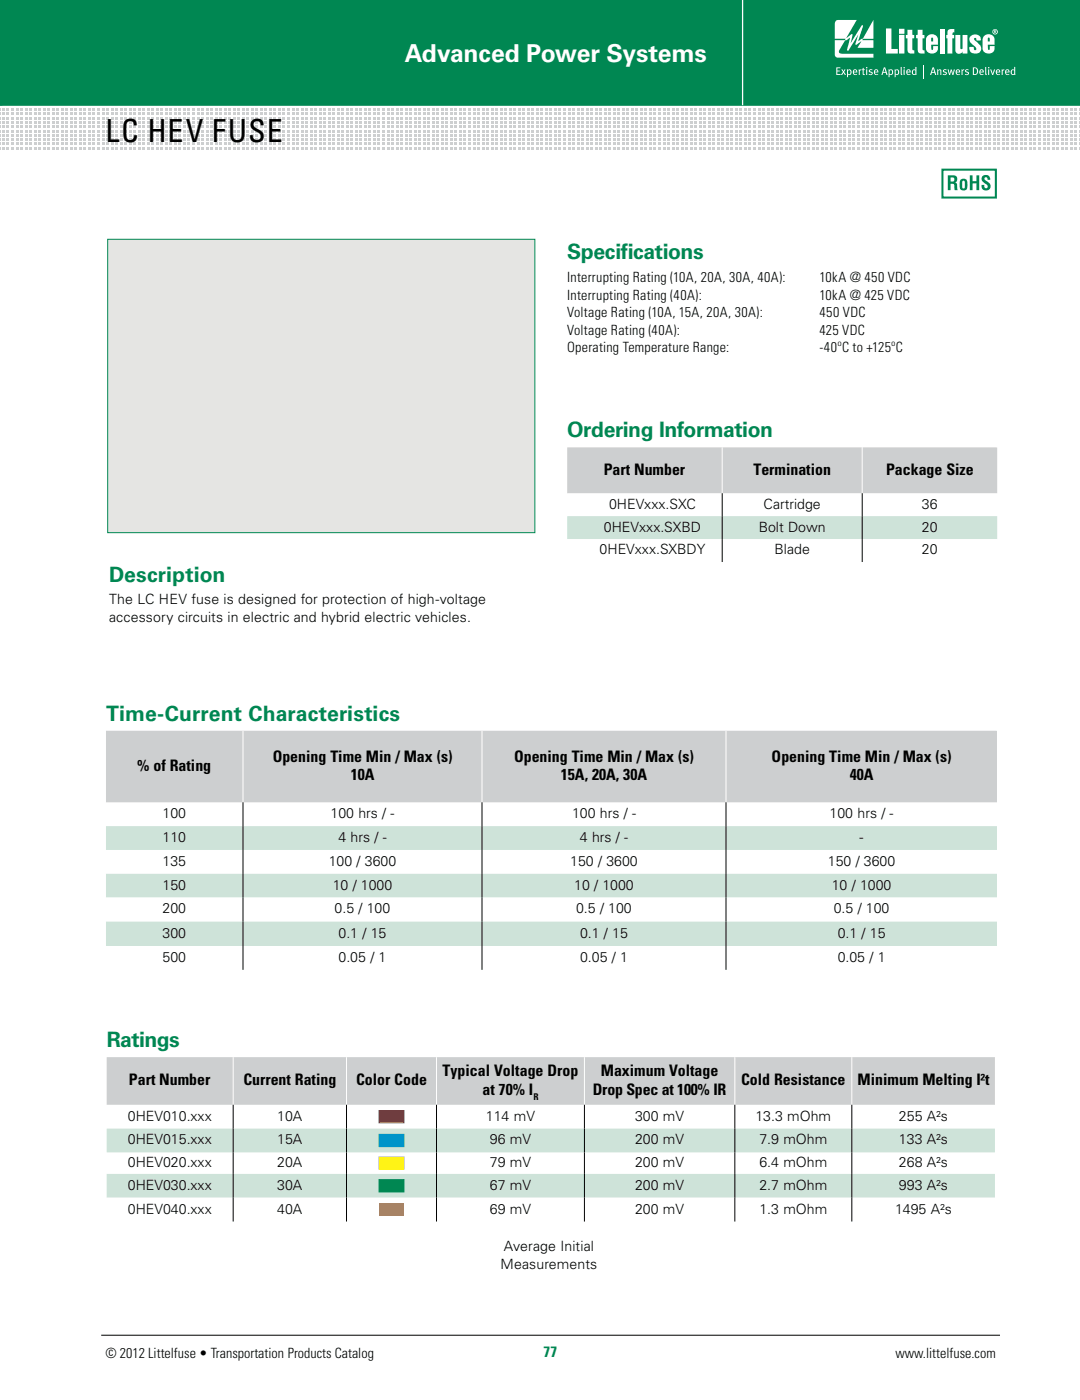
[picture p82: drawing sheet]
<svg xmlns="http://www.w3.org/2000/svg" width="216mm" height="280mm" viewBox="0 0 216 280" stroke-linecap="round" stroke-linejoin="round" font-family="sans-serif">
<defs><g id="words">
<text font-size="6.3" x="21.1" y="28.3">LC HEV Fuse</text>
<text font-size="4.9" fill="#fff" x="80.9" y="12.5">Advanced Power Systems</text>
<g font-size="4.2" fill="#008752">
<text x="113.4" y="51.7">Specifications</text>
<text x="113.4" y="87.5">Ordering Information</text>
<text x="21.8" y="116.4">Description</text>
<text x="21.2" y="144.1">Time-Current Characteristics</text>
<text x="21.3" y="209.4">Ratings</text>
</g>
<g font-size="3.2">
<text x="120.7" y="94.9">Part Number</text>
<text x="150.7" y="94.9">Termination</text>
<text x="177.2" y="94.9">Package Size</text>
<text x="27.5" y="154.2">% of Rating</text>
<text x="54.5" y="152.3">Opening Time Min / Max (s)</text>
<text x="102.8" y="152.3">Opening Time Min / Max (s)</text>
<text x="154.3" y="152.3">Opening Time Min / Max (s)</text>
<text x="70.1" y="156">10A</text>
<text x="112.2" y="156">15A, 20A, 30A</text>
<text x="169.9" y="156">40A</text>
<text x="88.5" y="215.2">Typical Voltage Drop</text>
<text x="120.2" y="215.2">Maximum Voltage</text>
<text x="25.8" y="217.1">Part Number</text>
<text x="48.7" y="217.1">Current Rating</text>
<text x="71.2" y="217.1">Color Code</text>
<text x="96.5" y="218.9">at 70% I</text>
<text x="118.6" y="218.9">Drop Spec at 100% IR</text>
<text x="148.2" y="217.1">Cold Resistance</text>
<text x="171.5" y="217.1">Minimum Melting I²t</text>
</g>
<text font-size="3" fill="#008752" x="108.7" y="271.4">77</text>
<g font-size="2.8">
<text x="113.4" y="56.4">Interrupting Rating (10A, 20A, 30A, 40A):</text>
<text x="113.4" y="59.9">Interrupting Rating (40A):</text>
<text x="163.9" y="56.4">10kA @ 450 VDC</text>
<text x="163.9" y="59.9">10kA @ 425 VDC</text>
<text x="113.4" y="63.4">Voltage Rating (10A, 15A, 20A, 30A):</text>
<text x="163.9" y="63.4">450 VDC</text>
<text x="113.4" y="67">Voltage Rating (40A):</text>
<text x="113.4" y="70.5">Operating Temperature Range:</text>
<text x="163.9" y="67">425 VDC</text>
<text x="163.9" y="70.5">-40ºC to +125ºC</text>
<text x="121.8" y="101.7">0HEVxxx.SXC</text>
<text x="152.7" y="101.7">Cartridge</text>
<text x="184.4" y="101.7">36</text>
<text x="120.8" y="106.3">0HEVxxx.SXBD</text>
<text x="151.7" y="106.3">Bolt Down</text>
<text x="184.4" y="106.3">20</text>
<text x="119.9" y="110.9">0HEVxxx.SXBDY</text>
<text x="154.9" y="110.9">Blade</text>
<text x="184.4" y="110.9">20</text>
<text x="21.8" y="120.9">The LC HEV fuse is designed for protection of high-voltage</text>
<text x="21.8" y="124.4">accessory circuits in electric and hybrid electric vehicles.</text>
<text x="32.5" y="163.6">100</text>
<text x="66.1" y="163.6">100 hrs / -</text>
<text x="114.4" y="163.6">100 hrs / -</text>
<text x="165.9" y="163.6">100 hrs / -</text>
<text x="32.5" y="173.2">135</text>
<text x="32.5" y="168.4">110</text>
<text x="65.8" y="173.2">100 / 3600</text>
<text x="67.7" y="168.4">4 hrs / -</text>
<text x="114" y="173.2">150 / 3600</text>
<text x="116" y="168.4">4 hrs / -</text>
<text x="165.6" y="173.2">150 / 3600</text>
<text x="171.9" y="168.4">-</text>
<text x="32.5" y="177.9">150</text>
<text x="66.5" y="177.9">10 / 1000</text>
<text x="114.8" y="177.9">10 / 1000</text>
<text x="166.4" y="177.9">10 / 1000</text>
<text x="32.5" y="182.7">200</text>
<text x="66.9" y="182.7">0.5 / 100</text>
<text x="115.2" y="182.7">0.5 / 100</text>
<text x="166.7" y="182.7">0.5 / 100</text>
<text x="32.5" y="187.5">300</text>
<text x="67.7" y="187.5">0.1 / 15</text>
<text x="116" y="187.5">0.1 / 15</text>
<text x="167.5" y="187.5">0.1 / 15</text>
<text x="32.5" y="192.4">500</text>
<text x="67.7" y="192.4">0.05 / 1</text>
<text x="116" y="192.4">0.05 / 1</text>
<text x="167.5" y="192.4">0.05 / 1</text>
<text x="25.6" y="224.1">0HEV010.xxx</text>
<text x="55.5" y="224.1">10A</text>
<text x="97.2" y="224.1">114 mV</text>
<text x="127" y="224.1">300 mV</text>
<text x="151.1" y="224.1">13.3 mOhm</text>
<text x="179.8" y="224.1">255 A²s</text>
<text x="25.6" y="228.9">0HEV015.xxx</text>
<text x="25.6" y="233.4">0HEV020.xxx</text>
<text x="55.5" y="228.9">15A</text>
<text x="55.5" y="233.4">20A</text>
<text x="98" y="228.9">96 mV</text>
<text x="98" y="233.4">79 mV</text>
<text x="127" y="228.9">200 mV</text>
<text x="127" y="233.4">200 mV</text>
<text x="151.9" y="228.9">7.9 mOhm</text>
<text x="151.9" y="233.4">6.4 mOhm</text>
<text x="179.8" y="228.9">133 A²s</text>
<text x="179.8" y="233.4">268 A²s</text>
<text x="25.6" y="237.9">0HEV030.xxx</text>
<text x="55.5" y="237.9">30A</text>
<text x="98" y="237.9">67 mV</text>
<text x="127" y="237.9">200 mV</text>
<text x="151.9" y="237.9">2.7 mOhm</text>
<text x="179.8" y="237.9">993 A²s</text>
<text x="25.6" y="242.7">0HEV040.xxx</text>
<text x="55.5" y="242.7">40A</text>
<text x="98" y="242.7">69 mV</text>
<text x="127" y="242.7">200 mV</text>
<text x="151.9" y="242.7">1.3 mOhm</text>
<text x="179" y="242.7">1495 A²s</text>
<text x="100.8" y="250.2">Average Initial</text>
<text x="100.1" y="253.7">Measurements</text>
<text x="21.1" y="271.5">© 2012 Littelfuse • Transportation Products Catalog</text>
<text x="179.1" y="271.5">www.littelfuse.com</text>
</g>
<text font-size="1.9" x="106.7" y="220">R</text>
</g></defs>
<path d="M20.2 267h179.8" fill="none" stroke="#000" stroke-width=".2"/>
<g fill="#008752" stroke="#008752" stroke-width=".35">
<path d="M-.1 -.1h.4v21h-.4z"/>
<path d="M-.1 -.1h216.1v21h-216.1z"/>
</g>
<path d="M148.5 -.1v21.1" fill="none" stroke="#fff" stroke-width=".26"/>
<g fill="#fff">
<path d="M167.2 4.1l.4-.1h3.7l-2 3.6 1-.8 .2 .1-.4 1.8 2.3-3.7 .2 .3-1 2.9 1-.5 2.1-3.7v3.8h-2.1l-.1 .2h2.2v1.6l-3.2-.1 .8-1.2-1 .7-.2-.2 .6-1.9-2 3.2h-.2a1.26 1.26 0 0 1 .2-1.2l.3-1.4-.7 .5-.3 .1-1.2 2v.4a1.43 1.43 0 0 0 1.5 .3h5.4v.7h-7.2a.58 .58 0 0 1-.5-.5v-3h2l.1-.2-2.1-.1v-2.9z"/>
<path d="M177.2 5.7h1.1v4.1h1.3v.9h-2.4z"/>
<path d="M181.5 6h1v1h.3v.7h-.3v2.1v.2l.4 .1v.6a.97 .97 0 0 1-1.4-.5v-2.5h-.3v-.7h.3z"/>
<path d="M183.5 6h1v1h.4v.7h-.4v2.1v.2l.4 .1v.6a.97 .97 0 0 1-1.3-.5l-.1-2.5h-.3v-.7h.3z"/>
<path d="M187.9 5.8h1v4.9h-1z"/>
<path d="M189.7 6l1.2-.2v.7a.36 .36 0 0 0-.4 .1 .36 .36 0 0 0 0 .4h.3v.7h-.3v3h-1v-3h-.2v-.7h.2v-.8z"/>
<path d="M191.1 7h1v2.6l.1 .2 .3-.1v-2.7h1v3.7h-1v-.4a.74 .74 0 0 1-.8 .4 .74 .74 0 0 1-.6-.7z"/>
<path d="M194.1 7.3a1.18 1.18 0 0 1 1.3-.4 1.18 1.18 0 0 1 .8 1.2h-.9l-.1-.4-.3-.1v.4l.4 .4a1.32 1.32 0 0 1 .7 2 1.26 1.26 0 0 1-1.4 .2 1.26 1.26 0 0 1-.7-1.1l.8-.1 .1 .5 .4 .1a.68 .68 0 0 0-.5-.9l-.4-.4a1.02 1.02 0 0 1-.2-1.4z"/>
<path d="M167.3 13.5h.8v.1h-.6v.5h.5v.2h-.5v.5h.6v.2h-.8z"/>
<path d="M168.3 13.9h.2l.2 .3 .2-.3h.2l-.3 .5 .4 .6h-.2l-.3-.5-.3 .5h-.2l.4-.6z"/>
<path d="M171.7 13.9h.2v.1l.4-.1-.3 .4v.7h-.3z"/>
<path d="M172.5 13.6h.3l-.1 .3h.3l-.1 .1h-.2v.7l.1 .1 .2 .1-.1 .1-.3-.1-.1-.9h-.1z"/>
<path d="M173.8 14l.4-.2 .3 .1-.1 .2-.4-.1v.3a.4 .4 0 0 1 .5 .3 .4 .4 0 0 1-.4 .4l-.4-.1 .1-.1a.33 .33 0 0 0 .5-.1l-.5-.4z"/>
<path d="M180.1 13.4h.2l.1 1.6-.3-.1z"/>
<path d="M184.6 13h.2v2.6h-.2z"/>
<path d="M187.4 13.9h.2v.1a.34 .34 0 0 1 .4-.1 .34 .34 0 0 1 .3 .3v.8h-.2v-.9l-.2-.1-.3 .2v.8h-.2z"/>
<path d="M188.6 14l.4-.2 .3 .1v.2l-.5-.1v.3a.4 .4 0 0 1 .6 .3 .4 .4 0 0 1-.5 .4l-.4-.1 .1-.1a.33 .33 0 0 0 .6-.1l-.6-.4z"/>
<path d="M189.5 13.9h.2l.2 .9 .2-.9h.3l.2 .9 .2-.9h.2l-.3 1.1h-.2l-.3-.9-.2 .9h-.2z"/>
<path d="M192.3 13.9h.2v.1l.4-.1-.4 .4v.7h-.2z"/>
<path d="M193.1 14l.3-.2 .4 .1-.1 .2-.4-.1v.3a.4 .4 0 0 1 .5 .3 .4 .4 0 0 1-.4 .4l-.4-.1v-.1a.33 .33 0 0 0 .6-.1l-.6-.4z"/>
<path d="M197 13.4h.2l.1 1.6-.2-.1z"/>
<path d="M198 13.9h.2l.3 .9 .3-.9h.2l-.4 1.1h-.2z"/>
<path d="M200.3 13.9h.2v.1l.4-.1-.4 .4v.7h-.2z"/>
<path d="M179.8 5.8h1.1v1h-1.1zM179.8 7h1.1v3.7h-1.1z"/>
<path d="M198.6 6.4a.41 .41 0 0 0 .8 0 .41 .41 0 0 0-.8 0zM198.5 6.4a.55 .55 0 0 1 1.1 0 .55 .55 0 0 1-1.1 0zM198.9 6.2v.1h.2zM198.8 6.1h.4l-.1 .3 .2 .2-.3-.2-.2 .2z"/>
<path d="M197.6 7.6v.7h.4v-.6l-.2-.2zM196.8 7.2a1.23 1.23 0 0 1 1.2-.3 1.23 1.23 0 0 1 .9 1v1h-1.3v1h.3l.1-.7h.9a1.23 1.23 0 0 1-.9 1.5 1.23 1.23 0 0 1-1.5-.9v-1.9z"/>
<path d="M186.3 7.6l-.1 .7h.4v-.6l-.2-.2zM185.5 7.2a1.23 1.23 0 0 1 1.2-.3 1.23 1.23 0 0 1 .9 1v1h-1.4l.1 1h.3v-.7h1a1.23 1.23 0 0 1-.9 1.5 1.23 1.23 0 0 1-1.5-.9v-1.9z"/>
<path d="M169.6 14.2l.1 .6a.38 .38 0 0 0 .4-.4 .38 .38 0 0 0-.4-.3zM169.4 13.9h.2v.1l.1-.1a.52 .52 0 0 1 .6 .6 .52 .52 0 0 1-.7 .4v.5l-.2 .1z"/>
<path d="M170.9 14l-.1 .3h.5l-.2-.3zM170.7 14a.46 .46 0 0 1 .6-.1 .46 .46 0 0 1 .2 .6h-.7l.1 .3h.5v.1a.52 .52 0 0 1-.8-.2z"/>
<path d="M173.2 13.9h.2v1.1h-.2zM173.2 13.5a.15 .15 0 0 1 .3 0 .15 .15 0 0 1-.3 0z"/>
<path d="M175.1 14l-.1 .3h.5l-.2-.3zM174.9 14a.46 .46 0 0 1 .6-.1 .46 .46 0 0 1 .2 .6h-.7l.2 .3h.4l.1 .1a.52 .52 0 0 1-.9-.2z"/>
<path d="M176.9 13.7l-.2 .7h.4zM176.8 13.5h.2l.5 1.5h-.2l-.1-.4h-.6l-.1 .4h-.2z"/>
<path d="M177.9 14.2l.1 .6a.38 .38 0 0 0 .4-.4 .38 .38 0 0 0-.4-.3zM177.7 13.9h.2v.1l.1-.1a.52 .52 0 0 1 .6 .6 .52 .52 0 0 1-.7 .4v.5l-.2 .1z"/>
<path d="M179.1 14.2l.1 .6a.38 .38 0 0 0 .4-.4 .38 .38 0 0 0-.4-.3zM178.9 13.9h.2v.1l.2-.1a.52 .52 0 0 1 .5 .6 .52 .52 0 0 1-.7 .4v.5l-.2 .1z"/>
<path d="M180.7 13.9h.2v1.1h-.2zM180.7 13.5a.15 .15 0 0 1 .3 0 .15 .15 0 0 1-.3 0z"/>
<path d="M181.6 14l-.1 .3h.4l-.1-.3zM181.4 14a.46 .46 0 0 1 .6-.1 .46 .46 0 0 1 .1 .6h-.6l.1 .3h.4l.1 .1a.52 .52 0 0 1-.8-.2z"/>
<path d="M182.7 14.1l-.1 .6 .2 .1 .3-.1v-.6zM183.1 13.4h.2v1.6l-.2-.1a.54 .54 0 0 1-.8-.3 .54 .54 0 0 1 .4-.7l.4 .1z"/>
<path d="M186.6 13.7l-.2 .7h.4zM186.5 13.5h.3l.5 1.5h-.3l-.1-.4h-.5l-.2 .4h-.2z"/>
<path d="M191.5 14l-.1 .3h.4l-.1-.3zM191.3 14a.46 .46 0 0 1 .5-.1 .46 .46 0 0 1 .2 .6h-.6l.1 .3h.4l.1 .1a.52 .52 0 0 1-.8-.2z"/>
<path d="M194.8 13.6v1.2a.59 .59 0 0 0 .6-.6 .59 .59 0 0 0-.6-.6zM194.6 13.5a.8 .8 0 0 1 1 .7 .8 .8 0 0 1-1 .8z"/>
<path d="M196.2 14l-.1 .3h.4l-.1-.3zM196 14a.46 .46 0 0 1 .6-.1 .46 .46 0 0 1 .2 .6h-.7l.1 .3h.5v.1a.52 .52 0 0 1-.8-.2z"/>
<path d="M197.6 13.9h.2v1.1h-.2zM197.6 13.5a.15 .15 0 0 1 .3 0 .15 .15 0 0 1-.3 0z"/>
<path d="M199.5 14l-.1 .3h.4l-.1-.3zM199.3 14a.46 .46 0 0 1 .6-.1 .46 .46 0 0 1 .1 .6h-.6l.1 .3h.4l.1 .1a.52 .52 0 0 1-.8-.2z"/>
<path d="M201.3 14l-.1 .3h.5l-.1-.3zM201.1 14a.46 .46 0 0 1 .6-.1 .46 .46 0 0 1 .2 .6h-.7l.2 .3h.4l.1 .1a.52 .52 0 0 1-.8-.2z"/>
<path d="M202.5 14.1l-.1 .6 .2 .1 .2-.1v-.6zM202.8 13.4h.2l.1 1.6-.2-.1a.54 .54 0 0 1-.8-.3 .54 .54 0 0 1 .4-.7l.3 .1z"/>
</g>
<g fill="#cdcfd0">
<path d="M0 21.7l.1 .5z"/>
<path d="M0 22.5l.1 .6z"/>
<path d="M0 23.4l.1 .5z"/>
<path d="M0 24.2l.1 .6z"/>
<path d="M0 25.1l.1 .5z"/>
<path d="M0 26l.1 .5z"/>
<path d="M0 26.8l.1 .5z"/>
<path d="M0 27.7l.1 .5z"/>
<path d="M0 28.5l.1 .6z"/>
<path d="M0 29.4l.1 .5z"/>
<path d="M.4 21.7h.6v.5h-.6z"/>
<path d="M.4 22.5h.6v.6h-.6z"/>
<path d="M.4 23.4h.6v.5h-.6z"/>
<path d="M.4 24.2h.6v.6h-.6z"/>
<path d="M.4 25.1h.6v.5h-.6z"/>
<path d="M.4 26h.6v.5h-.6z"/>
<path d="M.4 26.8h.6v.5h-.6z"/>
<path d="M.4 27.7h.6v.5h-.6z"/>
<path d="M.4 28.5h.6v.6h-.6z"/>
<path d="M.4 29.4h.6v.5h-.6z"/>
<path d="M1.3 21.7h.6v.5h-.6z"/>
<path d="M1.3 22.5h.6v.6h-.6z"/>
<path d="M1.3 23.4h.6v.5h-.6z"/>
<path d="M1.3 24.2h.6v.6h-.6z"/>
<path d="M1.3 25.1h.6v.5h-.6z"/>
<path d="M1.3 26h.6v.5h-.6z"/>
<path d="M1.3 26.8h.6v.5h-.6z"/>
<path d="M1.3 27.7h.6v.5h-.6z"/>
<path d="M1.3 28.5h.6v.6h-.6z"/>
<path d="M1.3 29.4h.6v.5h-.6z"/>
<path d="M2.2 21.7h.6v.5h-.6z"/>
<path d="M2.2 22.5h.6v.6h-.6z"/>
<path d="M2.2 23.4h.6v.5h-.6z"/>
<path d="M2.2 24.2h.6v.6h-.6z"/>
<path d="M2.2 25.1h.6v.5h-.6z"/>
<path d="M2.2 26h.6v.5h-.6z"/>
<path d="M2.2 26.8h.6v.5h-.6z"/>
<path d="M2.2 27.7h.6v.5h-.6z"/>
<path d="M2.2 28.5h.6v.6h-.6z"/>
<path d="M2.2 29.4h.6v.5h-.6z"/>
<path d="M3.1 21.7h.6v.5h-.6z"/>
<path d="M3.1 22.5h.6v.6h-.6z"/>
<path d="M3.1 23.4h.6v.5h-.6z"/>
<path d="M3.1 24.2h.6v.6h-.6z"/>
<path d="M3.1 25.1h.6v.5h-.6z"/>
<path d="M3.1 26h.6v.5h-.6z"/>
<path d="M3.1 26.8h.6v.5h-.6z"/>
<path d="M3.1 27.7h.6v.5h-.6z"/>
<path d="M3.1 28.5h.6v.6h-.6z"/>
<path d="M3.1 29.4h.6v.5h-.6z"/>
<path d="M4 21.7h.6v.5h-.6z"/>
<path d="M4 22.5h.6v.6h-.6z"/>
<path d="M4 23.4h.6v.5h-.6z"/>
<path d="M4 24.2h.6v.6h-.6z"/>
<path d="M4 25.1h.6v.5h-.6z"/>
<path d="M4 26h.6v.5h-.6z"/>
<path d="M4 26.8h.6v.5h-.6z"/>
<path d="M4 27.7h.6v.5h-.6z"/>
<path d="M4 28.5h.6v.6h-.6z"/>
<path d="M4 29.4h.6v.5h-.6z"/>
<path d="M5 21.7h.5v.5h-.5z"/>
<path d="M5 22.5h.5v.6h-.5z"/>
<path d="M5 23.4h.5v.5h-.5z"/>
<path d="M5 24.2h.5v.6h-.5z"/>
<path d="M5 25.1h.5v.5h-.5z"/>
<path d="M5 26h.5v.5h-.5z"/>
<path d="M5 26.8h.5v.5h-.5z"/>
<path d="M5 27.7h.5v.5h-.5z"/>
<path d="M5 28.5h.5v.6h-.5z"/>
<path d="M5 29.4h.5v.5h-.5z"/>
<path d="M5.9 21.7h.5v.5h-.5z"/>
<path d="M5.9 22.5h.5v.6h-.5z"/>
<path d="M5.9 23.4h.5v.5h-.5z"/>
<path d="M5.9 24.2h.5v.6h-.5z"/>
<path d="M5.9 25.1h.5v.5h-.5z"/>
<path d="M5.9 26h.5v.5h-.5z"/>
<path d="M5.9 26.8h.5v.5h-.5z"/>
<path d="M5.9 27.7h.5v.5h-.5z"/>
<path d="M5.9 28.5h.5v.6h-.5z"/>
<path d="M5.9 29.4h.5v.5h-.5z"/>
<path d="M6.8 21.7h.5v.5h-.5z"/>
<path d="M6.8 22.5h.5v.6h-.5z"/>
<path d="M6.8 23.4h.5v.5h-.5z"/>
<path d="M6.8 24.2h.5v.6h-.5z"/>
<path d="M6.8 25.1h.5v.5h-.5z"/>
<path d="M6.8 26h.5v.5h-.5z"/>
<path d="M6.8 26.8h.5v.5h-.5z"/>
<path d="M6.8 27.7h.5v.5h-.5z"/>
<path d="M6.8 28.5h.5v.6h-.5z"/>
<path d="M6.8 29.4h.5v.5h-.5z"/>
<path d="M7.7 21.7h.5v.5h-.5z"/>
<path d="M7.7 22.5h.5v.6h-.5z"/>
<path d="M7.7 23.4h.5v.5h-.5z"/>
<path d="M7.7 24.2h.5v.6h-.5z"/>
<path d="M7.7 25.1h.5v.5h-.5z"/>
<path d="M7.7 26h.5v.5h-.5z"/>
<path d="M7.7 26.8h.5v.5h-.5z"/>
<path d="M7.7 27.7h.5v.5h-.5z"/>
<path d="M7.7 28.5h.5v.6h-.5z"/>
<path d="M7.7 29.4h.5v.5h-.5z"/>
<path d="M8.6 21.7h.5v.5h-.5z"/>
<path d="M8.6 22.5h.5v.6h-.5z"/>
<path d="M8.6 23.4h.5v.5h-.5z"/>
<path d="M8.6 24.2h.5v.6h-.5z"/>
<path d="M8.6 25.1h.5v.5h-.5z"/>
<path d="M8.6 26h.5v.5h-.5z"/>
<path d="M8.6 26.8h.5v.5h-.5z"/>
<path d="M8.6 27.7h.5v.5h-.5z"/>
<path d="M8.6 28.5h.5v.6h-.5z"/>
<path d="M8.6 29.4h.5v.5h-.5z"/>
<path d="M9.5 21.7h.5v.5h-.5z"/>
<path d="M9.5 22.5h.5v.6h-.5z"/>
<path d="M9.5 23.4h.5v.5h-.5z"/>
<path d="M9.5 24.2h.5v.6h-.5z"/>
<path d="M9.5 25.1h.5v.5h-.5z"/>
<path d="M9.5 26h.5v.5h-.5z"/>
<path d="M9.5 26.8h.5v.5h-.5z"/>
<path d="M9.5 27.7h.5v.5h-.5z"/>
<path d="M9.5 28.5h.5v.6h-.5z"/>
<path d="M9.5 29.4h.5v.5h-.5z"/>
<path d="M10.4 21.7h.5v.5h-.5z"/>
<path d="M10.4 22.5h.5v.6h-.5z"/>
<path d="M10.4 23.4h.5v.5h-.5z"/>
<path d="M10.4 24.2h.5v.6h-.5z"/>
<path d="M10.4 25.1h.5v.5h-.5z"/>
<path d="M10.4 26h.5v.5h-.5z"/>
<path d="M10.4 26.8h.5v.5h-.5z"/>
<path d="M10.4 27.7h.5v.5h-.5z"/>
<path d="M10.4 28.5h.5v.6h-.5z"/>
<path d="M10.4 29.4h.5v.5h-.5z"/>
<path d="M11.3 21.7h.5v.5h-.5z"/>
<path d="M11.3 22.5h.5v.6h-.5z"/>
<path d="M11.3 23.4h.5v.5h-.5z"/>
<path d="M11.3 24.2h.5v.6h-.5z"/>
<path d="M11.3 25.1h.5v.5h-.5z"/>
<path d="M11.3 26h.5v.5h-.5z"/>
<path d="M11.3 26.8h.5v.5h-.5z"/>
<path d="M11.3 27.7h.5v.5h-.5z"/>
<path d="M11.3 28.5h.5v.6h-.5z"/>
<path d="M11.3 29.4h.5v.5h-.5z"/>
<path d="M12.2 21.7h.5v.5h-.5z"/>
<path d="M12.2 22.5h.5v.6h-.5z"/>
<path d="M12.2 23.4h.5v.5h-.5z"/>
<path d="M12.2 24.2h.5v.6h-.5z"/>
<path d="M12.2 25.1h.5v.5h-.5z"/>
<path d="M12.2 26h.5v.5h-.5z"/>
<path d="M12.2 26.8h.5v.5h-.5z"/>
<path d="M12.2 27.7h.5v.5h-.5z"/>
<path d="M12.2 28.5h.5v.6h-.5z"/>
<path d="M12.2 29.4h.5v.5h-.5z"/>
<path d="M13.1 21.7h.5v.5h-.5z"/>
<path d="M13.1 22.5h.5v.6h-.5z"/>
<path d="M13.1 23.4h.5v.5h-.5z"/>
<path d="M13.1 24.2h.5v.6h-.5z"/>
<path d="M13.1 25.1h.5v.5h-.5z"/>
<path d="M13.1 26h.5v.5h-.5z"/>
<path d="M13.1 26.8h.5v.5h-.5z"/>
<path d="M13.1 27.7h.5v.5h-.5z"/>
<path d="M13.1 28.5h.5v.6h-.5z"/>
<path d="M13.1 29.4h.5v.5h-.5z"/>
<path d="M14 21.7h.5v.5h-.5z"/>
<path d="M14 22.5h.5v.6h-.5z"/>
<path d="M14 23.4h.5v.5h-.5z"/>
<path d="M14 24.2h.5v.6h-.5z"/>
<path d="M14 25.1h.5v.5h-.5z"/>
<path d="M14 26h.5v.5h-.5z"/>
<path d="M14 26.8h.5v.5h-.5z"/>
<path d="M14 27.7h.5v.5h-.5z"/>
<path d="M14 28.5h.5v.6h-.5z"/>
<path d="M14 29.4h.5v.5h-.5z"/>
<path d="M14.9 21.7h.5v.5h-.5z"/>
<path d="M14.9 22.5h.5v.6h-.5z"/>
<path d="M14.9 23.4h.5v.5h-.5z"/>
<path d="M14.9 24.2h.5v.6h-.5z"/>
<path d="M14.9 25.1h.5v.5h-.5z"/>
<path d="M14.9 26h.5v.5h-.5z"/>
<path d="M14.9 26.8h.5v.5h-.5z"/>
<path d="M14.9 27.7h.5v.5h-.5z"/>
<path d="M14.9 28.5h.5v.6h-.5z"/>
<path d="M14.9 29.4h.5v.5h-.5z"/>
<path d="M15.8 21.7h.5v.5h-.5z"/>
<path d="M15.8 22.5h.5v.6h-.5z"/>
<path d="M15.8 23.4h.5v.5h-.5z"/>
<path d="M15.8 24.2h.5v.6h-.5z"/>
<path d="M15.8 25.1h.5v.5h-.5z"/>
<path d="M15.8 26h.5v.5h-.5z"/>
<path d="M15.8 26.8h.5v.5h-.5z"/>
<path d="M15.8 27.7h.5v.5h-.5z"/>
<path d="M15.8 28.5h.5v.6h-.5z"/>
<path d="M15.8 29.4h.5v.5h-.5z"/>
<path d="M16.7 21.7h.5v.5h-.5z"/>
<path d="M16.7 22.5h.5v.6h-.5z"/>
<path d="M16.7 23.4h.5v.5h-.5z"/>
<path d="M16.7 24.2h.5v.6h-.5z"/>
<path d="M16.7 25.1h.5v.5h-.5z"/>
<path d="M16.7 26h.5v.5h-.5z"/>
<path d="M16.7 26.8h.5v.5h-.5z"/>
<path d="M16.7 27.7h.5v.5h-.5z"/>
<path d="M16.7 28.5h.5v.6h-.5z"/>
<path d="M16.7 29.4h.5v.5h-.5z"/>
<path d="M17.6 21.7h.6v.5h-.6z"/>
<path d="M17.6 22.5h.6v.6h-.6z"/>
<path d="M17.6 23.4h.6v.5h-.6z"/>
<path d="M17.6 24.2h.6v.6h-.6z"/>
<path d="M17.6 25.1h.6v.5h-.6z"/>
<path d="M17.6 26h.6v.5h-.6z"/>
<path d="M17.6 26.8h.6v.5h-.6z"/>
<path d="M17.6 27.7h.6v.5h-.6z"/>
<path d="M17.6 28.5h.6v.6h-.6z"/>
<path d="M17.6 29.4h.6v.5h-.6z"/>
<path d="M18.5 21.7h.6v.5h-.6z"/>
<path d="M18.5 22.5h.6v.6h-.6z"/>
<path d="M18.5 23.4h.6v.5h-.6z"/>
<path d="M18.5 24.2h.6v.6h-.6z"/>
<path d="M18.5 25.1h.6v.5h-.6z"/>
<path d="M18.5 26h.6v.5h-.6z"/>
<path d="M18.5 26.8h.6v.5h-.6z"/>
<path d="M18.5 27.7h.6v.5h-.6z"/>
<path d="M18.5 28.5h.6v.6h-.6z"/>
<path d="M18.5 29.4h.6v.5h-.6z"/>
<path d="M19.4 21.7h.6v.5h-.6z"/>
<path d="M19.4 22.5h.6v.6h-.6z"/>
<path d="M19.4 23.4h.6v.5h-.6z"/>
<path d="M19.4 24.2h.6v.6h-.6z"/>
<path d="M19.4 25.1h.6v.5h-.6z"/>
<path d="M19.4 26h.6v.5h-.6z"/>
<path d="M19.4 26.8h.6v.5h-.6z"/>
<path d="M19.4 27.7h.6v.5h-.6z"/>
<path d="M19.4 28.5h.6v.6h-.6z"/>
<path d="M19.4 29.4h.6v.5h-.6z"/>
<path d="M20.3 21.7h.6v.5h-.6z"/>
<path d="M20.3 22.5h.6v.6h-.6z"/>
<path d="M20.3 23.4h.6v.5h-.6z"/>
<path d="M20.3 24.2h.6v.6h-.6z"/>
<path d="M20.3 25.1h.6v.5h-.6z"/>
<path d="M20.3 26h.6v.5h-.6z"/>
<path d="M20.3 26.8h.6v.5h-.6z"/>
<path d="M20.3 27.7h.6v.5h-.6z"/>
<path d="M20.3 28.5h.6v.6h-.6z"/>
<path d="M20.3 29.4h.6v.5h-.6z"/>
<path d="M21.2 21.7h.6v.5h-.6z"/>
<path d="M21.2 22.5h.6v.6h-.6z"/>
<path d="M21.2 23.4h.6v.5h-.6z"/>
<path d="M21.2 24.2h.6v.6h-.6z"/>
<path d="M21.2 25.1h.6v.5h-.6z"/>
<path d="M21.2 26h.6v.5h-.6z"/>
<path d="M21.2 26.8h.6v.5h-.6z"/>
<path d="M21.2 27.7h.6v.5h-.6z"/>
<path d="M21.2 28.5h.6v.6h-.6z"/>
<path d="M21.2 29.4h.6v.5h-.6z"/>
<path d="M22.1 21.7h.6v.5h-.6z"/>
<path d="M22.1 22.5h.6v.6h-.6z"/>
<path d="M22.1 23.4h.6v.5h-.6z"/>
<path d="M22.1 24.2h.6v.6h-.6z"/>
<path d="M22.1 25.1h.6v.5h-.6z"/>
<path d="M22.1 26h.6v.5h-.6z"/>
<path d="M22.1 26.8h.6v.5h-.6z"/>
<path d="M22.1 27.7h.6v.5h-.6z"/>
<path d="M22.1 28.5h.6v.6h-.6z"/>
<path d="M22.1 29.4h.6v.5h-.6z"/>
<path d="M23 21.7h.6v.5h-.6z"/>
<path d="M23 22.5h.6v.6h-.6z"/>
<path d="M23 23.4h.6v.5h-.6z"/>
<path d="M23 24.2h.6v.6h-.6z"/>
<path d="M23 25.1h.6v.5h-.6z"/>
<path d="M23 26h.6v.5h-.6z"/>
<path d="M23 26.8h.6v.5h-.6z"/>
<path d="M23 27.7h.6v.5h-.6z"/>
<path d="M23 28.5h.6v.6h-.6z"/>
<path d="M23 29.4h.6v.5h-.6z"/>
<path d="M24 21.7h.5v.5h-.5z"/>
<path d="M24 22.5h.5v.6h-.5z"/>
<path d="M24 23.4h.5v.5h-.5z"/>
<path d="M24 24.2h.5v.6h-.5z"/>
<path d="M24 25.1h.5v.5h-.5z"/>
<path d="M24 26h.5v.5h-.5z"/>
<path d="M24 26.8h.5v.5h-.5z"/>
<path d="M24 27.7h.5v.5h-.5z"/>
<path d="M24 28.5h.5v.6h-.5z"/>
<path d="M24 29.4h.5v.5h-.5z"/>
<path d="M24.9 21.7h.5v.5h-.5z"/>
<path d="M24.9 22.5h.5v.6h-.5z"/>
<path d="M24.9 23.4h.5v.5h-.5z"/>
<path d="M24.9 24.2h.5v.6h-.5z"/>
<path d="M24.9 25.1h.5v.5h-.5z"/>
<path d="M24.9 26h.5v.5h-.5z"/>
<path d="M24.9 26.8h.5v.5h-.5z"/>
<path d="M24.9 27.7h.5v.5h-.5z"/>
<path d="M24.9 28.5h.5v.6h-.5z"/>
<path d="M24.9 29.4h.5v.5h-.5z"/>
<path d="M25.8 21.7h.5v.5h-.5z"/>
<path d="M25.8 22.5h.5v.6h-.5z"/>
<path d="M25.8 23.4h.5v.5h-.5z"/>
<path d="M25.8 24.2h.5v.6h-.5z"/>
<path d="M25.8 25.1h.5v.5h-.5z"/>
<path d="M25.8 26h.5v.5h-.5z"/>
<path d="M25.8 26.8h.5v.5h-.5z"/>
<path d="M25.8 27.7h.5v.5h-.5z"/>
<path d="M25.8 28.5h.5v.6h-.5z"/>
<path d="M25.8 29.4h.5v.5h-.5z"/>
<path d="M26.7 21.7h.5v.5h-.5z"/>
<path d="M26.7 22.5h.5v.6h-.5z"/>
<path d="M26.7 23.4h.5v.5h-.5z"/>
<path d="M26.7 24.2h.5v.6h-.5z"/>
<path d="M26.7 25.1h.5v.5h-.5z"/>
<path d="M26.7 26h.5v.5h-.5z"/>
<path d="M26.7 26.8h.5v.5h-.5z"/>
<path d="M26.7 27.7h.5v.5h-.5z"/>
<path d="M26.7 28.5h.5v.6h-.5z"/>
<path d="M26.7 29.4h.5v.5h-.5z"/>
<path d="M27.6 21.7h.5v.5h-.5z"/>
<path d="M27.6 22.5h.5v.6h-.5z"/>
<path d="M27.6 23.4h.5v.5h-.5z"/>
<path d="M27.6 24.2h.5v.6h-.5z"/>
<path d="M27.6 25.1h.5v.5h-.5z"/>
<path d="M27.6 26h.5v.5h-.5z"/>
<path d="M27.6 26.8h.5v.5h-.5z"/>
<path d="M27.6 27.7h.5v.5h-.5z"/>
<path d="M27.6 28.5h.5v.6h-.5z"/>
<path d="M27.6 29.4h.5v.5h-.5z"/>
<path d="M28.5 21.7h.5v.5h-.5z"/>
<path d="M28.5 22.5h.5v.6h-.5z"/>
<path d="M28.5 23.4h.5v.5h-.5z"/>
<path d="M28.5 24.2h.5v.6h-.5z"/>
<path d="M28.5 25.1h.5v.5h-.5z"/>
<path d="M28.5 26h.5v.5h-.5z"/>
<path d="M28.5 26.8h.5v.5h-.5z"/>
<path d="M28.5 27.7h.5v.5h-.5z"/>
<path d="M28.5 28.5h.5v.6h-.5z"/>
<path d="M28.5 29.4h.5v.5h-.5z"/>
<path d="M29.4 21.7h.5v.5h-.5z"/>
<path d="M29.4 22.5h.5v.6h-.5z"/>
<path d="M29.4 23.4h.5v.5h-.5z"/>
<path d="M29.4 24.2h.5v.6h-.5z"/>
<path d="M29.4 25.1h.5v.5h-.5z"/>
<path d="M29.4 26h.5v.5h-.5z"/>
<path d="M29.4 26.8h.5v.5h-.5z"/>
<path d="M29.4 27.7h.5v.5h-.5z"/>
<path d="M29.4 28.5h.5v.6h-.5z"/>
<path d="M29.4 29.4h.5v.5h-.5z"/>
<path d="M30.3 21.7h.5v.5h-.5z"/>
<path d="M30.3 22.5h.5v.6h-.5z"/>
<path d="M30.3 23.4h.5v.5h-.5z"/>
<path d="M30.3 24.2h.5v.6h-.5z"/>
<path d="M30.3 25.1h.5v.5h-.5z"/>
<path d="M30.3 26h.5v.5h-.5z"/>
<path d="M30.3 26.8h.5v.5h-.5z"/>
<path d="M30.3 27.7h.5v.5h-.5z"/>
<path d="M30.3 28.5h.5v.6h-.5z"/>
<path d="M30.3 29.4h.5v.5h-.5z"/>
<path d="M31.2 21.7h.5v.5h-.5z"/>
<path d="M31.2 22.5h.5v.6h-.5z"/>
<path d="M31.2 23.4h.5v.5h-.5z"/>
<path d="M31.2 24.2h.5v.6h-.5z"/>
<path d="M31.2 25.1h.5v.5h-.5z"/>
<path d="M31.2 26h.5v.5h-.5z"/>
<path d="M31.2 26.8h.5v.5h-.5z"/>
<path d="M31.2 27.7h.5v.5h-.5z"/>
<path d="M31.2 28.5h.5v.6h-.5z"/>
<path d="M31.2 29.4h.5v.5h-.5z"/>
<path d="M32.1 21.7h.5v.5h-.5z"/>
<path d="M32.1 22.5h.5v.6h-.5z"/>
<path d="M32.1 23.4h.5v.5h-.5z"/>
<path d="M32.1 24.2h.5v.6h-.5z"/>
<path d="M32.1 25.1h.5v.5h-.5z"/>
<path d="M32.1 26h.5v.5h-.5z"/>
<path d="M32.1 26.8h.5v.5h-.5z"/>
<path d="M32.1 27.7h.5v.5h-.5z"/>
<path d="M32.1 28.5h.5v.6h-.5z"/>
<path d="M32.1 29.4h.5v.5h-.5z"/>
<path d="M33 21.7h.5v.5h-.5z"/>
<path d="M33 22.5h.5v.6h-.5z"/>
<path d="M33 23.4h.5v.5h-.5z"/>
<path d="M33 24.2h.5v.6h-.5z"/>
<path d="M33 25.1h.5v.5h-.5z"/>
<path d="M33 26h.5v.5h-.5z"/>
<path d="M33 26.8h.5v.5h-.5z"/>
<path d="M33 27.7h.5v.5h-.5z"/>
<path d="M33 28.5h.5v.6h-.5z"/>
<path d="M33 29.4h.5v.5h-.5z"/>
<path d="M33.9 21.7h.5v.5h-.5z"/>
<path d="M33.9 22.5h.5v.6h-.5z"/>
<path d="M33.9 23.4h.5v.5h-.5z"/>
<path d="M33.9 24.2h.5v.6h-.5z"/>
<path d="M33.9 25.1h.5v.5h-.5z"/>
<path d="M33.9 26h.5v.5h-.5z"/>
<path d="M33.9 26.8h.5v.5h-.5z"/>
<path d="M33.9 27.7h.5v.5h-.5z"/>
<path d="M33.9 28.5h.5v.6h-.5z"/>
<path d="M33.9 29.4h.5v.5h-.5z"/>
<path d="M34.8 21.7h.5v.5h-.5z"/>
<path d="M34.8 22.5h.5v.6h-.5z"/>
<path d="M34.8 23.4h.5v.5h-.5z"/>
<path d="M34.8 24.2h.5v.6h-.5z"/>
<path d="M34.8 25.1h.5v.5h-.5z"/>
<path d="M34.8 26h.5v.5h-.5z"/>
<path d="M34.8 26.8h.5v.5h-.5z"/>
<path d="M34.8 27.7h.5v.5h-.5z"/>
<path d="M34.8 28.5h.5v.6h-.5z"/>
<path d="M34.8 29.4h.5v.5h-.5z"/>
<path d="M35.7 21.7h.6v.5h-.6z"/>
<path d="M35.7 22.5h.6v.6h-.6z"/>
<path d="M35.7 23.4h.6v.5h-.6z"/>
<path d="M35.7 24.2h.6v.6h-.6z"/>
<path d="M35.7 25.1h.6v.5h-.6z"/>
<path d="M35.7 26h.6v.5h-.6z"/>
<path d="M35.7 26.8h.6v.5h-.6z"/>
<path d="M35.7 27.7h.6v.5h-.6z"/>
<path d="M35.7 28.5h.6v.6h-.6z"/>
<path d="M35.7 29.4h.6v.5h-.6z"/>
<path d="M36.6 21.7h.6v.5h-.6z"/>
<path d="M36.6 22.5h.6v.6h-.6z"/>
<path d="M36.6 23.4h.6v.5h-.6z"/>
<path d="M36.6 24.2h.6v.6h-.6z"/>
<path d="M36.6 25.1h.6v.5h-.6z"/>
<path d="M36.6 26h.6v.5h-.6z"/>
<path d="M36.6 26.8h.6v.5h-.6z"/>
<path d="M36.6 27.7h.6v.5h-.6z"/>
<path d="M36.6 28.5h.6v.6h-.6z"/>
<path d="M36.6 29.4h.6v.5h-.6z"/>
<path d="M37.5 21.7h.6v.5h-.6z"/>
<path d="M37.5 22.5h.6v.6h-.6z"/>
<path d="M37.5 23.4h.6v.5h-.6z"/>
<path d="M37.5 24.2h.6v.6h-.6z"/>
<path d="M37.5 25.1h.6v.5h-.6z"/>
<path d="M37.5 26h.6v.5h-.6z"/>
<path d="M37.5 26.8h.6v.5h-.6z"/>
<path d="M37.5 27.7h.6v.5h-.6z"/>
<path d="M37.5 28.5h.6v.6h-.6z"/>
<path d="M37.5 29.4h.6v.5h-.6z"/>
<path d="M38.4 21.7h.6v.5h-.6z"/>
<path d="M38.4 22.5h.6v.6h-.6z"/>
<path d="M38.4 23.4h.6v.5h-.6z"/>
<path d="M38.4 24.2h.6v.6h-.6z"/>
<path d="M38.4 25.1h.6v.5h-.6z"/>
<path d="M38.4 26h.6v.5h-.6z"/>
<path d="M38.4 26.8h.6v.5h-.6z"/>
<path d="M38.4 27.7h.6v.5h-.6z"/>
<path d="M38.4 28.5h.6v.6h-.6z"/>
<path d="M38.4 29.4h.6v.5h-.6z"/>
<path d="M39.3 21.7h.6v.5h-.6z"/>
<path d="M39.3 22.5h.6v.6h-.6z"/>
<path d="M39.3 23.4h.6v.5h-.6z"/>
<path d="M39.3 24.2h.6v.6h-.6z"/>
<path d="M39.3 25.1h.6v.5h-.6z"/>
<path d="M39.3 26h.6v.5h-.6z"/>
<path d="M39.3 26.8h.6v.5h-.6z"/>
<path d="M39.3 27.7h.6v.5h-.6z"/>
<path d="M39.3 28.5h.6v.6h-.6z"/>
<path d="M39.3 29.4h.6v.5h-.6z"/>
<path d="M40.2 21.7h.6v.5h-.6z"/>
<path d="M40.2 22.5h.6v.6h-.6z"/>
<path d="M40.2 23.4h.6v.5h-.6z"/>
<path d="M40.2 24.2h.6v.6h-.6z"/>
<path d="M40.2 25.1h.6v.5h-.6z"/>
<path d="M40.2 26h.6v.5h-.6z"/>
<path d="M40.2 26.8h.6v.5h-.6z"/>
<path d="M40.2 27.7h.6v.5h-.6z"/>
<path d="M40.2 28.5h.6v.6h-.6z"/>
<path d="M40.2 29.4h.6v.5h-.6z"/>
<path d="M41.1 21.7h.6v.5h-.6z"/>
<path d="M41.1 22.5h.6v.6h-.6z"/>
<path d="M41.1 23.4h.6v.5h-.6z"/>
<path d="M41.1 24.2h.6v.6h-.6z"/>
<path d="M41.1 25.1h.6v.5h-.6z"/>
<path d="M41.1 26h.6v.5h-.6z"/>
<path d="M41.1 26.8h.6v.5h-.6z"/>
<path d="M41.1 27.7h.6v.5h-.6z"/>
<path d="M41.1 28.5h.6v.6h-.6z"/>
<path d="M41.1 29.4h.6v.5h-.6z"/>
<path d="M42.1 21.7h.5v.5h-.5z"/>
<path d="M42.1 22.5h.5v.6h-.5z"/>
<path d="M42.1 23.4h.5v.5h-.5z"/>
<path d="M42.1 24.2h.5v.6h-.5z"/>
<path d="M42.1 25.1h.5v.5h-.5z"/>
<path d="M42.1 26h.5v.5h-.5z"/>
<path d="M42.1 26.8h.5v.5h-.5z"/>
<path d="M42.1 27.7h.5v.5h-.5z"/>
<path d="M42.1 28.5h.5v.6h-.5z"/>
<path d="M42.1 29.4h.5v.5h-.5z"/>
<path d="M43 21.7h.5v.5h-.5z"/>
<path d="M43 22.5h.5v.6h-.5z"/>
<path d="M43 23.4h.5v.5h-.5z"/>
<path d="M43 24.2h.5v.6h-.5z"/>
<path d="M43 25.1h.5v.5h-.5z"/>
<path d="M43 26h.5v.5h-.5z"/>
<path d="M43 26.8h.5v.5h-.5z"/>
<path d="M43 27.7h.5v.5h-.5z"/>
<path d="M43 28.5h.5v.6h-.5z"/>
<path d="M43 29.4h.5v.5h-.5z"/>
<path d="M43.9 21.7h.5v.5h-.5z"/>
<path d="M43.9 22.5h.5v.6h-.5z"/>
<path d="M43.9 23.4h.5v.5h-.5z"/>
<path d="M43.9 24.2h.5v.6h-.5z"/>
<path d="M43.9 25.1h.5v.5h-.5z"/>
<path d="M43.9 26h.5v.5h-.5z"/>
<path d="M43.9 26.8h.5v.5h-.5z"/>
<path d="M43.9 27.7h.5v.5h-.5z"/>
<path d="M43.9 28.5h.5v.6h-.5z"/>
<path d="M43.9 29.4h.5v.5h-.5z"/>
<path d="M44.8 21.7h.5v.5h-.5z"/>
<path d="M44.8 22.5h.5v.6h-.5z"/>
<path d="M44.8 23.4h.5v.5h-.5z"/>
<path d="M44.8 24.2h.5v.6h-.5z"/>
<path d="M44.8 25.1h.5v.5h-.5z"/>
<path d="M44.8 26h.5v.5h-.5z"/>
<path d="M44.8 26.8h.5v.5h-.5z"/>
<path d="M44.8 27.7h.5v.5h-.5z"/>
<path d="M44.8 28.5h.5v.6h-.5z"/>
<path d="M44.8 29.4h.5v.5h-.5z"/>
<path d="M45.7 21.7h.5v.5h-.5z"/>
<path d="M45.7 22.5h.5v.6h-.5z"/>
<path d="M45.7 23.4h.5v.5h-.5z"/>
<path d="M45.7 24.2h.5v.6h-.5z"/>
<path d="M45.7 25.1h.5v.5h-.5z"/>
<path d="M45.7 26h.5v.5h-.5z"/>
<path d="M45.7 26.8h.5v.5h-.5z"/>
<path d="M45.7 27.7h.5v.5h-.5z"/>
<path d="M45.7 28.5h.5v.6h-.5z"/>
<path d="M45.7 29.4h.5v.5h-.5z"/>
<path d="M46.6 21.7h.5v.5h-.5z"/>
<path d="M46.6 22.5h.5v.6h-.5z"/>
<path d="M46.6 23.4h.5v.5h-.5z"/>
<path d="M46.6 24.2h.5v.6h-.5z"/>
<path d="M46.6 25.1h.5v.5h-.5z"/>
<path d="M46.6 26h.5v.5h-.5z"/>
<path d="M46.6 26.8h.5v.5h-.5z"/>
<path d="M46.6 27.7h.5v.5h-.5z"/>
<path d="M46.6 28.5h.5v.6h-.5z"/>
<path d="M46.6 29.4h.5v.5h-.5z"/>
<path d="M47.5 21.7h.5v.5h-.5z"/>
<path d="M47.5 22.5h.5v.6h-.5z"/>
<path d="M47.5 23.4h.5v.5h-.5z"/>
<path d="M47.5 24.2h.5v.6h-.5z"/>
<path d="M47.5 25.1h.5v.5h-.5z"/>
<path d="M47.5 26h.5v.5h-.5z"/>
<path d="M47.5 26.8h.5v.5h-.5z"/>
<path d="M47.5 27.7h.5v.5h-.5z"/>
<path d="M47.5 28.5h.5v.6h-.5z"/>
<path d="M47.5 29.4h.5v.5h-.5z"/>
<path d="M48.4 21.7h.5v.5h-.5z"/>
<path d="M48.4 22.5h.5v.6h-.5z"/>
<path d="M48.4 23.4h.5v.5h-.5z"/>
<path d="M48.4 24.2h.5v.6h-.5z"/>
<path d="M48.4 25.1h.5v.5h-.5z"/>
<path d="M48.4 26h.5v.5h-.5z"/>
<path d="M48.4 26.8h.5v.5h-.5z"/>
<path d="M48.4 27.7h.5v.5h-.5z"/>
<path d="M48.4 28.5h.5v.6h-.5z"/>
<path d="M48.4 29.4h.5v.5h-.5z"/>
<path d="M49.3 21.7h.5v.5h-.5z"/>
<path d="M49.3 22.5h.5v.6h-.5z"/>
<path d="M49.3 23.4h.5v.5h-.5z"/>
<path d="M49.3 24.2h.5v.6h-.5z"/>
<path d="M49.3 25.1h.5v.5h-.5z"/>
<path d="M49.3 26h.5v.5h-.5z"/>
<path d="M49.3 26.8h.5v.5h-.5z"/>
<path d="M49.3 27.7h.5v.5h-.5z"/>
<path d="M49.3 28.5h.5v.6h-.5z"/>
<path d="M49.3 29.4h.5v.5h-.5z"/>
<path d="M50.2 21.7h.5v.5h-.5z"/>
<path d="M50.2 22.5h.5v.6h-.5z"/>
<path d="M50.2 23.4h.5v.5h-.5z"/>
<path d="M50.2 24.2h.5v.6h-.5z"/>
<path d="M50.2 25.1h.5v.5h-.5z"/>
<path d="M50.2 26h.5v.5h-.5z"/>
<path d="M50.2 26.8h.5v.5h-.5z"/>
<path d="M50.2 27.7h.5v.5h-.5z"/>
<path d="M50.2 28.5h.5v.6h-.5z"/>
<path d="M50.2 29.4h.5v.5h-.5z"/>
<path d="M51.1 21.7h.5v.5h-.5z"/>
<path d="M51.1 22.5h.5v.6h-.5z"/>
<path d="M51.1 23.4h.5v.5h-.5z"/>
<path d="M51.1 24.2h.5v.6h-.5z"/>
<path d="M51.1 25.1h.5v.5h-.5z"/>
<path d="M51.1 26h.5v.5h-.5z"/>
<path d="M51.1 26.8h.5v.5h-.5z"/>
<path d="M51.1 27.7h.5v.5h-.5z"/>
<path d="M51.1 28.5h.5v.6h-.5z"/>
<path d="M51.1 29.4h.5v.5h-.5z"/>
<path d="M52 21.7h.5v.5h-.5z"/>
<path d="M52 22.5h.5v.6h-.5z"/>
<path d="M52 23.4h.5v.5h-.5z"/>
<path d="M52 24.2h.5v.6h-.5z"/>
<path d="M52 25.1h.5v.5h-.5z"/>
<path d="M52 26h.5v.5h-.5z"/>
<path d="M52 26.8h.5v.5h-.5z"/>
<path d="M52 27.7h.5v.5h-.5z"/>
<path d="M52 28.5h.5v.6h-.5z"/>
<path d="M52 29.4h.5v.5h-.5z"/>
<path d="M52.9 21.7h.5v.5h-.5z"/>
<path d="M52.9 22.5h.5v.6h-.5z"/>
<path d="M52.9 23.4h.5v.5h-.5z"/>
<path d="M52.9 24.2h.5v.6h-.5z"/>
<path d="M52.9 25.1h.5v.5h-.5z"/>
<path d="M52.9 26h.5v.5h-.5z"/>
<path d="M52.9 26.8h.5v.5h-.5z"/>
<path d="M52.9 27.7h.5v.5h-.5z"/>
<path d="M52.9 28.5h.5v.6h-.5z"/>
<path d="M52.9 29.4h.5v.5h-.5z"/>
<path d="M53.8 21.7h.5v.5h-.5z"/>
<path d="M53.8 22.5h.5v.6h-.5z"/>
<path d="M53.8 23.4h.5v.5h-.5z"/>
<path d="M53.8 24.2h.5v.6h-.5z"/>
<path d="M53.8 25.1h.5v.5h-.5z"/>
<path d="M53.8 26h.5v.5h-.5z"/>
<path d="M53.8 26.8h.5v.5h-.5z"/>
<path d="M53.8 27.7h.5v.5h-.5z"/>
<path d="M53.8 28.5h.5v.6h-.5z"/>
<path d="M53.8 29.4h.5v.5h-.5z"/>
<path d="M54.7 21.7h.6v.5h-.6z"/>
<path d="M54.7 22.5h.6v.6h-.6z"/>
<path d="M54.7 23.4h.6v.5h-.6z"/>
<path d="M54.7 24.2h.6v.6h-.6z"/>
<path d="M54.7 25.1h.6v.5h-.6z"/>
<path d="M54.7 26h.6v.5h-.6z"/>
<path d="M54.7 26.8h.6v.5h-.6z"/>
<path d="M54.7 27.7h.6v.5h-.6z"/>
<path d="M54.7 28.5h.6v.6h-.6z"/>
<path d="M54.7 29.4h.6v.5h-.6z"/>
<path d="M55.6 21.7h.6v.5h-.6z"/>
<path d="M55.6 22.5h.6v.6h-.6z"/>
<path d="M55.6 23.4h.6v.5h-.6z"/>
<path d="M55.6 24.2h.6v.6h-.6z"/>
<path d="M55.6 25.1h.6v.5h-.6z"/>
<path d="M55.6 26h.6v.5h-.6z"/>
<path d="M55.6 26.8h.6v.5h-.6z"/>
<path d="M55.6 27.7h.6v.5h-.6z"/>
<path d="M55.6 28.5h.6v.6h-.6z"/>
<path d="M55.6 29.4h.6v.5h-.6z"/>
<path d="M56.5 21.7h.6v.5h-.6z"/>
<path d="M56.5 22.5h.6v.6h-.6z"/>
<path d="M56.5 23.4h.6v.5h-.6z"/>
<path d="M56.5 24.2h.6v.6h-.6z"/>
<path d="M56.5 25.1h.6v.5h-.6z"/>
<path d="M56.5 26h.6v.5h-.6z"/>
<path d="M56.5 26.8h.6v.5h-.6z"/>
<path d="M56.5 27.7h.6v.5h-.6z"/>
<path d="M56.5 28.5h.6v.6h-.6z"/>
<path d="M56.5 29.4h.6v.5h-.6z"/>
<path d="M57.4 21.7h.6v.5h-.6z"/>
<path d="M57.4 22.5h.6v.6h-.6z"/>
<path d="M57.4 23.4h.6v.5h-.6z"/>
<path d="M57.4 24.2h.6v.6h-.6z"/>
<path d="M57.4 25.1h.6v.5h-.6z"/>
<path d="M57.4 26h.6v.5h-.6z"/>
<path d="M57.4 26.8h.6v.5h-.6z"/>
<path d="M57.4 27.7h.6v.5h-.6z"/>
<path d="M57.4 28.5h.6v.6h-.6z"/>
<path d="M57.4 29.4h.6v.5h-.6z"/>
<path d="M58.3 21.7h.6v.5h-.6z"/>
<path d="M58.3 22.5h.6v.6h-.6z"/>
<path d="M58.3 23.4h.6v.5h-.6z"/>
<path d="M58.3 24.2h.6v.6h-.6z"/>
<path d="M58.3 25.1h.6v.5h-.6z"/>
<path d="M58.3 26h.6v.5h-.6z"/>
<path d="M58.3 26.8h.6v.5h-.6z"/>
<path d="M58.3 27.7h.6v.5h-.6z"/>
<path d="M58.3 28.5h.6v.6h-.6z"/>
<path d="M58.3 29.4h.6v.5h-.6z"/>
<path d="M59.2 21.7h.6v.5h-.6z"/>
<path d="M59.2 22.5h.6v.6h-.6z"/>
<path d="M59.2 23.4h.6v.5h-.6z"/>
<path d="M59.2 24.2h.6v.6h-.6z"/>
<path d="M59.2 25.1h.6v.5h-.6z"/>
<path d="M59.2 26h.6v.5h-.6z"/>
<path d="M59.2 26.8h.6v.5h-.6z"/>
<path d="M59.2 27.7h.6v.5h-.6z"/>
<path d="M59.2 28.5h.6v.6h-.6z"/>
<path d="M59.2 29.4h.6v.5h-.6z"/>
<path d="M60.1 21.7h.6v.5h-.6z"/>
<path d="M60.1 22.5h.6v.6h-.6z"/>
<path d="M60.1 23.4h.6v.5h-.6z"/>
<path d="M60.1 24.2h.6v.6h-.6z"/>
<path d="M60.1 25.1h.6v.5h-.6z"/>
<path d="M60.1 26h.6v.5h-.6z"/>
<path d="M60.1 26.8h.6v.5h-.6z"/>
<path d="M60.1 27.7h.6v.5h-.6z"/>
<path d="M60.1 28.5h.6v.6h-.6z"/>
<path d="M60.1 29.4h.6v.5h-.6z"/>
<path d="M61.1 21.7h.5v.5h-.5z"/>
<path d="M61.1 22.5h.5v.6h-.5z"/>
<path d="M61.1 23.4h.5v.5h-.5z"/>
<path d="M61.1 24.2h.5v.6h-.5z"/>
<path d="M61.1 25.1h.5v.5h-.5z"/>
<path d="M61.1 26h.5v.5h-.5z"/>
<path d="M61.1 26.8h.5v.5h-.5z"/>
<path d="M61.1 27.7h.5v.5h-.5z"/>
<path d="M61.1 28.5h.5v.6h-.5z"/>
<path d="M61.1 29.4h.5v.5h-.5z"/>
<path d="M62 21.7h.5v.5h-.5z"/>
<path d="M62 22.5h.5v.6h-.5z"/>
<path d="M62 23.4h.5v.5h-.5z"/>
<path d="M62 24.2h.5v.6h-.5z"/>
<path d="M62 25.1h.5v.5h-.5z"/>
<path d="M62 26h.5v.5h-.5z"/>
<path d="M62 26.8h.5v.5h-.5z"/>
<path d="M62 27.7h.5v.5h-.5z"/>
<path d="M62 28.5h.5v.6h-.5z"/>
<path d="M62 29.4h.5v.5h-.5z"/>
<path d="M62.9 21.7h.5v.5h-.5z"/>
<path d="M62.9 22.5h.5v.6h-.5z"/>
<path d="M62.9 23.4h.5v.5h-.5z"/>
<path d="M62.9 24.2h.5v.6h-.5z"/>
<path d="M62.9 25.1h.5v.5h-.5z"/>
<path d="M62.9 26h.5v.5h-.5z"/>
<path d="M62.9 26.8h.5v.5h-.5z"/>
<path d="M62.9 27.7h.5v.5h-.5z"/>
<path d="M62.9 28.5h.5v.6h-.5z"/>
<path d="M62.9 29.4h.5v.5h-.5z"/>
<path d="M63.8 21.7h.5v.5h-.5z"/>
<path d="M63.8 22.5h.5v.6h-.5z"/>
<path d="M63.8 23.4h.5v.5h-.5z"/>
<path d="M63.8 24.2h.5v.6h-.5z"/>
<path d="M63.8 25.1h.5v.5h-.5z"/>
<path d="M63.8 26h.5v.5h-.5z"/>
<path d="M63.8 26.8h.5v.5h-.5z"/>
<path d="M63.8 27.7h.5v.5h-.5z"/>
<path d="M63.8 28.5h.5v.6h-.5z"/>
<path d="M63.8 29.4h.5v.5h-.5z"/>
<path d="M64.7 21.7h.5v.5h-.5z"/>
<path d="M64.7 22.5h.5v.6h-.5z"/>
<path d="M64.7 23.4h.5v.5h-.5z"/>
<path d="M64.7 24.2h.5v.6h-.5z"/>
<path d="M64.7 25.1h.5v.5h-.5z"/>
<path d="M64.7 26h.5v.5h-.5z"/>
<path d="M64.7 26.8h.5v.5h-.5z"/>
<path d="M64.7 27.7h.5v.5h-.5z"/>
<path d="M64.7 28.5h.5v.6h-.5z"/>
<path d="M64.7 29.4h.5v.5h-.5z"/>
<path d="M65.6 21.7h.5v.5h-.5z"/>
<path d="M65.6 22.5h.5v.6h-.5z"/>
<path d="M65.6 23.4h.5v.5h-.5z"/>
<path d="M65.6 24.2h.5v.6h-.5z"/>
<path d="M65.6 25.1h.5v.5h-.5z"/>
<path d="M65.6 26h.5v.5h-.5z"/>
<path d="M65.6 26.8h.5v.5h-.5z"/>
<path d="M65.6 27.7h.5v.5h-.5z"/>
<path d="M65.6 28.5h.5v.6h-.5z"/>
<path d="M65.6 29.4h.5v.5h-.5z"/>
<path d="M66.5 21.7h.5v.5h-.5z"/>
<path d="M66.5 22.5h.5v.6h-.5z"/>
<path d="M66.5 23.4h.5v.5h-.5z"/>
<path d="M66.5 24.2h.5v.6h-.5z"/>
<path d="M66.5 25.1h.5v.5h-.5z"/>
<path d="M66.5 26h.5v.5h-.5z"/>
<path d="M66.5 26.8h.5v.5h-.5z"/>
<path d="M66.5 27.7h.5v.5h-.5z"/>
<path d="M66.5 28.5h.5v.6h-.5z"/>
<path d="M66.5 29.4h.5v.5h-.5z"/>
<path d="M67.4 21.7h.5v.5h-.5z"/>
<path d="M67.4 22.5h.5v.6h-.5z"/>
<path d="M67.4 23.4h.5v.5h-.5z"/>
<path d="M67.4 24.2h.5v.6h-.5z"/>
<path d="M67.4 25.1h.5v.5h-.5z"/>
<path d="M67.4 26h.5v.5h-.5z"/>
<path d="M67.4 26.8h.5v.5h-.5z"/>
<path d="M67.4 27.7h.5v.5h-.5z"/>
<path d="M67.4 28.5h.5v.6h-.5z"/>
<path d="M67.4 29.4h.5v.5h-.5z"/>
<path d="M68.3 21.7h.5v.5h-.5z"/>
<path d="M68.3 22.5h.5v.6h-.5z"/>
<path d="M68.3 23.4h.5v.5h-.5z"/>
<path d="M68.3 24.2h.5v.6h-.5z"/>
<path d="M68.3 25.1h.5v.5h-.5z"/>
<path d="M68.3 26h.5v.5h-.5z"/>
<path d="M68.3 26.8h.5v.5h-.5z"/>
<path d="M68.3 27.7h.5v.5h-.5z"/>
<path d="M68.3 28.5h.5v.6h-.5z"/>
<path d="M68.3 29.4h.5v.5h-.5z"/>
<path d="M69.2 21.7h.5v.5h-.5z"/>
<path d="M69.2 22.5h.5v.6h-.5z"/>
<path d="M69.2 23.4h.5v.5h-.5z"/>
<path d="M69.2 24.2h.5v.6h-.5z"/>
<path d="M69.2 25.1h.5v.5h-.5z"/>
<path d="M69.2 26h.5v.5h-.5z"/>
<path d="M69.2 26.8h.5v.5h-.5z"/>
<path d="M69.2 27.7h.5v.5h-.5z"/>
<path d="M69.2 28.5h.5v.6h-.5z"/>
<path d="M69.2 29.4h.5v.5h-.5z"/>
<path d="M70.1 21.7h.5v.5h-.5z"/>
<path d="M70.1 22.5h.5v.6h-.5z"/>
<path d="M70.1 23.4h.5v.5h-.5z"/>
<path d="M70.1 24.2h.5v.6h-.5z"/>
<path d="M70.1 25.1h.5v.5h-.5z"/>
<path d="M70.1 26h.5v.5h-.5z"/>
<path d="M70.1 26.8h.5v.5h-.5z"/>
<path d="M70.1 27.7h.5v.5h-.5z"/>
<path d="M70.1 28.5h.5v.6h-.5z"/>
<path d="M70.1 29.4h.5v.5h-.5z"/>
<path d="M71 21.7h.5v.5h-.5z"/>
<path d="M71 22.5h.5v.6h-.5z"/>
<path d="M71 23.4h.5v.5h-.5z"/>
<path d="M71 24.2h.5v.6h-.5z"/>
<path d="M71 25.1h.5v.5h-.5z"/>
<path d="M71 26h.5v.5h-.5z"/>
<path d="M71 26.8h.5v.5h-.5z"/>
<path d="M71 27.7h.5v.5h-.5z"/>
<path d="M71 28.5h.5v.6h-.5z"/>
<path d="M71 29.4h.5v.5h-.5z"/>
<path d="M71.9 21.7h.5v.5h-.5z"/>
<path d="M71.9 22.5h.5v.6h-.5z"/>
<path d="M71.9 23.4h.5v.5h-.5z"/>
<path d="M71.9 24.2h.5v.6h-.5z"/>
<path d="M71.9 25.1h.5v.5h-.5z"/>
<path d="M71.9 26h.5v.5h-.5z"/>
<path d="M71.9 26.8h.5v.5h-.5z"/>
<path d="M71.9 27.7h.5v.5h-.5z"/>
<path d="M71.9 28.5h.5v.6h-.5z"/>
<path d="M71.9 29.4h.5v.5h-.5z"/>
<path d="M72.8 21.7h.6v.5h-.6z"/>
<path d="M72.8 22.5h.6v.6h-.6z"/>
<path d="M72.8 23.4h.6v.5h-.6z"/>
<path d="M72.8 24.2h.6v.6h-.6z"/>
<path d="M72.8 25.1h.6v.5h-.6z"/>
<path d="M72.8 26h.6v.5h-.6z"/>
<path d="M72.8 26.8h.6v.5h-.6z"/>
<path d="M72.8 27.7h.6v.5h-.6z"/>
<path d="M72.8 28.5h.6v.6h-.6z"/>
<path d="M72.8 29.4h.6v.5h-.6z"/>
<path d="M73.7 21.7h.6v.5h-.6z"/>
<path d="M73.7 22.5h.6v.6h-.6z"/>
<path d="M73.7 23.4h.6v.5h-.6z"/>
<path d="M73.7 24.2h.6v.6h-.6z"/>
<path d="M73.7 25.1h.6v.5h-.6z"/>
<path d="M73.7 26h.6v.5h-.6z"/>
<path d="M73.7 26.8h.6v.5h-.6z"/>
<path d="M73.7 27.7h.6v.5h-.6z"/>
<path d="M73.7 28.5h.6v.6h-.6z"/>
<path d="M73.7 29.4h.6v.5h-.6z"/>
<path d="M74.6 21.7h.6v.5h-.6z"/>
<path d="M74.6 22.5h.6v.6h-.6z"/>
<path d="M74.6 23.4h.6v.5h-.6z"/>
<path d="M74.6 24.2h.6v.6h-.6z"/>
<path d="M74.6 25.1h.6v.5h-.6z"/>
<path d="M74.6 26h.6v.5h-.6z"/>
<path d="M74.6 26.8h.6v.5h-.6z"/>
<path d="M74.6 27.7h.6v.5h-.6z"/>
<path d="M74.6 28.5h.6v.6h-.6z"/>
<path d="M74.6 29.4h.6v.5h-.6z"/>
<path d="M75.5 21.7h.6v.5h-.6z"/>
<path d="M75.5 22.5h.6v.6h-.6z"/>
<path d="M75.5 23.4h.6v.5h-.6z"/>
<path d="M75.5 24.2h.6v.6h-.6z"/>
<path d="M75.5 25.1h.6v.5h-.6z"/>
<path d="M75.5 26h.6v.5h-.6z"/>
<path d="M75.5 26.8h.6v.5h-.6z"/>
<path d="M75.5 27.7h.6v.5h-.6z"/>
<path d="M75.5 28.5h.6v.6h-.6z"/>
<path d="M75.5 29.4h.6v.5h-.6z"/>
<path d="M76.4 21.7h.6v.5h-.6z"/>
<path d="M76.4 22.5h.6v.6h-.6z"/>
<path d="M76.4 23.4h.6v.5h-.6z"/>
<path d="M76.4 24.2h.6v.6h-.6z"/>
<path d="M76.4 25.1h.6v.5h-.6z"/>
<path d="M76.4 26h.6v.5h-.6z"/>
<path d="M76.4 26.8h.6v.5h-.6z"/>
<path d="M76.4 27.7h.6v.5h-.6z"/>
<path d="M76.4 28.5h.6v.6h-.6z"/>
<path d="M76.4 29.4h.6v.5h-.6z"/>
<path d="M77.3 21.7h.6v.5h-.6z"/>
<path d="M77.3 22.5h.6v.6h-.6z"/>
<path d="M77.3 23.4h.6v.5h-.6z"/>
<path d="M77.3 24.2h.6v.6h-.6z"/>
<path d="M77.3 25.1h.6v.5h-.6z"/>
<path d="M77.3 26h.6v.5h-.6z"/>
<path d="M77.3 26.8h.6v.5h-.6z"/>
<path d="M77.3 27.7h.6v.5h-.6z"/>
<path d="M77.3 28.5h.6v.6h-.6z"/>
<path d="M77.3 29.4h.6v.5h-.6z"/>
<path d="M78.2 21.7h.6v.5h-.6z"/>
<path d="M78.2 22.5h.6v.6h-.6z"/>
<path d="M78.2 23.4h.6v.5h-.6z"/>
<path d="M78.2 24.2h.6v.6h-.6z"/>
<path d="M78.2 25.1h.6v.5h-.6z"/>
<path d="M78.2 26h.6v.5h-.6z"/>
<path d="M78.2 26.8h.6v.5h-.6z"/>
<path d="M78.2 27.7h.6v.5h-.6z"/>
<path d="M78.2 28.5h.6v.6h-.6z"/>
<path d="M78.2 29.4h.6v.5h-.6z"/>
<path d="M79.2 21.7h.5v.5h-.5z"/>
<path d="M79.2 22.5h.5v.6h-.5z"/>
<path d="M79.2 23.4h.5v.5h-.5z"/>
<path d="M79.2 24.2h.5v.6h-.5z"/>
<path d="M79.2 25.1h.5v.5h-.5z"/>
<path d="M79.2 26h.5v.5h-.5z"/>
<path d="M79.2 26.8h.5v.5h-.5z"/>
<path d="M79.2 27.7h.5v.5h-.5z"/>
<path d="M79.2 28.5h.5v.6h-.5z"/>
<path d="M79.2 29.4h.5v.5h-.5z"/>
<path d="M80.1 21.7h.5v.5h-.5z"/>
<path d="M80.1 22.5h.5v.6h-.5z"/>
<path d="M80.1 23.4h.5v.5h-.5z"/>
<path d="M80.1 24.2h.5v.6h-.5z"/>
<path d="M80.1 25.1h.5v.5h-.5z"/>
<path d="M80.1 26h.5v.5h-.5z"/>
<path d="M80.1 26.8h.5v.5h-.5z"/>
<path d="M80.1 27.7h.5v.5h-.5z"/>
<path d="M80.1 28.5h.5v.6h-.5z"/>
<path d="M80.1 29.4h.5v.5h-.5z"/>
<path d="M81 21.7h.5v.5h-.5z"/>
<path d="M81 22.5h.5v.6h-.5z"/>
<path d="M81 23.4h.5v.5h-.5z"/>
<path d="M81 24.2h.5v.6h-.5z"/>
<path d="M81 25.1h.5v.5h-.5z"/>
<path d="M81 26h.5v.5h-.5z"/>
<path d="M81 26.8h.5v.5h-.5z"/>
<path d="M81 27.7h.5v.5h-.5z"/>
<path d="M81 28.5h.5v.6h-.5z"/>
<path d="M81 29.4h.5v.5h-.5z"/>
<path d="M81.9 21.7h.5v.5h-.5z"/>
<path d="M81.9 22.5h.5v.6h-.5z"/>
<path d="M81.9 23.4h.5v.5h-.5z"/>
<path d="M81.9 24.2h.5v.6h-.5z"/>
<path d="M81.9 25.1h.5v.5h-.5z"/>
<path d="M81.9 26h.5v.5h-.5z"/>
<path d="M81.9 26.8h.5v.5h-.5z"/>
<path d="M81.9 27.7h.5v.5h-.5z"/>
<path d="M81.9 28.5h.5v.6h-.5z"/>
<path d="M81.9 29.4h.5v.5h-.5z"/>
<path d="M82.8 21.7h.5v.5h-.5z"/>
<path d="M82.8 22.5h.5v.6h-.5z"/>
<path d="M82.8 23.4h.5v.5h-.5z"/>
<path d="M82.8 24.2h.5v.6h-.5z"/>
<path d="M82.8 25.1h.5v.5h-.5z"/>
<path d="M82.8 26h.5v.5h-.5z"/>
<path d="M82.8 26.8h.5v.5h-.5z"/>
<path d="M82.8 27.7h.5v.5h-.5z"/>
<path d="M82.8 28.5h.5v.6h-.5z"/>
<path d="M82.8 29.4h.5v.5h-.5z"/>
<path d="M83.7 21.7h.5v.5h-.5z"/>
<path d="M83.7 22.5h.5v.6h-.5z"/>
<path d="M83.7 23.4h.5v.5h-.5z"/>
<path d="M83.7 24.2h.5v.6h-.5z"/>
<path d="M83.7 25.1h.5v.5h-.5z"/>
<path d="M83.7 26h.5v.5h-.5z"/>
<path d="M83.7 26.8h.5v.5h-.5z"/>
<path d="M83.7 27.7h.5v.5h-.5z"/>
<path d="M83.7 28.5h.5v.6h-.5z"/>
<path d="M83.7 29.4h.5v.5h-.5z"/>
<path d="M84.6 21.7h.5v.5h-.5z"/>
<path d="M84.6 22.5h.5v.6h-.5z"/>
<path d="M84.6 23.4h.5v.5h-.5z"/>
<path d="M84.6 24.2h.5v.6h-.5z"/>
<path d="M84.6 25.1h.5v.5h-.5z"/>
<path d="M84.6 26h.5v.5h-.5z"/>
<path d="M84.6 26.8h.5v.5h-.5z"/>
<path d="M84.6 27.7h.5v.5h-.5z"/>
<path d="M84.6 28.5h.5v.6h-.5z"/>
<path d="M84.6 29.4h.5v.5h-.5z"/>
<path d="M85.5 21.7h.5v.5h-.5z"/>
<path d="M85.5 22.5h.5v.6h-.5z"/>
<path d="M85.5 23.4h.5v.5h-.5z"/>
<path d="M85.5 24.2h.5v.6h-.5z"/>
<path d="M85.5 25.1h.5v.5h-.5z"/>
<path d="M85.5 26h.5v.5h-.5z"/>
<path d="M85.5 26.8h.5v.5h-.5z"/>
<path d="M85.5 27.7h.5v.5h-.5z"/>
<path d="M85.5 28.5h.5v.6h-.5z"/>
<path d="M85.5 29.4h.5v.5h-.5z"/>
<path d="M86.4 21.7h.5v.5h-.5z"/>
<path d="M86.4 22.5h.5v.6h-.5z"/>
<path d="M86.4 23.4h.5v.5h-.5z"/>
<path d="M86.4 24.2h.5v.6h-.5z"/>
<path d="M86.4 25.1h.5v.5h-.5z"/>
<path d="M86.4 26h.5v.5h-.5z"/>
<path d="M86.4 26.8h.5v.5h-.5z"/>
<path d="M86.4 27.7h.5v.5h-.5z"/>
<path d="M86.4 28.5h.5v.6h-.5z"/>
<path d="M86.4 29.4h.5v.5h-.5z"/>
<path d="M87.3 21.7h.5v.5h-.5z"/>
<path d="M87.3 22.5h.5v.6h-.5z"/>
<path d="M87.3 23.4h.5v.5h-.5z"/>
<path d="M87.3 24.2h.5v.6h-.5z"/>
<path d="M87.3 25.1h.5v.5h-.5z"/>
<path d="M87.3 26h.5v.5h-.5z"/>
<path d="M87.3 26.8h.5v.5h-.5z"/>
<path d="M87.3 27.7h.5v.5h-.5z"/>
<path d="M87.3 28.5h.5v.6h-.5z"/>
<path d="M87.3 29.4h.5v.5h-.5z"/>
<path d="M88.2 21.7h.5v.5h-.5z"/>
<path d="M88.2 22.5h.5v.6h-.5z"/>
<path d="M88.2 23.4h.5v.5h-.5z"/>
<path d="M88.2 24.2h.5v.6h-.5z"/>
<path d="M88.2 25.1h.5v.5h-.5z"/>
<path d="M88.2 26h.5v.5h-.5z"/>
<path d="M88.2 26.8h.5v.5h-.5z"/>
<path d="M88.2 27.7h.5v.5h-.5z"/>
<path d="M88.2 28.5h.5v.6h-.5z"/>
<path d="M88.2 29.4h.5v.5h-.5z"/>
<path d="M89.1 21.7h.5v.5h-.5z"/>
<path d="M89.1 22.5h.5v.6h-.5z"/>
<path d="M89.1 23.4h.5v.5h-.5z"/>
<path d="M89.1 24.2h.5v.6h-.5z"/>
<path d="M89.1 25.1h.5v.5h-.5z"/>
<path d="M89.1 26h.5v.5h-.5z"/>
<path d="M89.1 26.8h.5v.5h-.5z"/>
<path d="M89.1 27.7h.5v.5h-.5z"/>
<path d="M89.1 28.5h.5v.6h-.5z"/>
<path d="M89.1 29.4h.5v.5h-.5z"/>
<path d="M90 21.7h.5v.5h-.5z"/>
<path d="M90 22.5h.5v.6h-.5z"/>
<path d="M90 23.4h.5v.5h-.5z"/>
<path d="M90 24.2h.5v.6h-.5z"/>
<path d="M90 25.1h.5v.5h-.5z"/>
<path d="M90 26h.5v.5h-.5z"/>
<path d="M90 26.8h.5v.5h-.5z"/>
<path d="M90 27.7h.5v.5h-.5z"/>
<path d="M90 28.5h.5v.6h-.5z"/>
<path d="M90 29.4h.5v.5h-.5z"/>
<path d="M90.9 21.7h.5v.5h-.5z"/>
<path d="M90.9 22.5h.5v.6h-.5z"/>
<path d="M90.9 23.4h.5v.5h-.5z"/>
<path d="M90.9 24.2h.5v.6h-.5z"/>
<path d="M90.9 25.1h.5v.5h-.5z"/>
<path d="M90.9 26h.5v.5h-.5z"/>
<path d="M90.9 26.8h.5v.5h-.5z"/>
<path d="M90.9 27.7h.5v.5h-.5z"/>
<path d="M90.9 28.5h.5v.6h-.5z"/>
<path d="M90.9 29.4h.5v.5h-.5z"/>
<path d="M91.8 21.7h.6v.5h-.6z"/>
<path d="M91.8 22.5h.6v.6h-.6z"/>
<path d="M91.8 23.4h.6v.5h-.6z"/>
<path d="M91.8 24.2h.6v.6h-.6z"/>
<path d="M91.8 25.1h.6v.5h-.6z"/>
<path d="M91.8 26h.6v.5h-.6z"/>
<path d="M91.8 26.8h.6v.5h-.6z"/>
<path d="M91.8 27.7h.6v.5h-.6z"/>
<path d="M91.8 28.5h.6v.6h-.6z"/>
<path d="M91.8 29.4h.6v.5h-.6z"/>
<path d="M92.7 21.7h.6v.5h-.6z"/>
<path d="M92.7 22.5h.6v.6h-.6z"/>
<path d="M92.7 23.4h.6v.5h-.6z"/>
<path d="M92.7 24.2h.6v.6h-.6z"/>
<path d="M92.7 25.1h.6v.5h-.6z"/>
<path d="M92.7 26h.6v.5h-.6z"/>
<path d="M92.7 26.8h.6v.5h-.6z"/>
<path d="M92.7 27.7h.6v.5h-.6z"/>
<path d="M92.7 28.5h.6v.6h-.6z"/>
<path d="M92.7 29.4h.6v.5h-.6z"/>
<path d="M93.6 21.7h.6v.5h-.6z"/>
<path d="M93.6 22.5h.6v.6h-.6z"/>
<path d="M93.6 23.4h.6v.5h-.6z"/>
<path d="M93.6 24.2h.6v.6h-.6z"/>
<path d="M93.6 25.1h.6v.5h-.6z"/>
<path d="M93.6 26h.6v.5h-.6z"/>
<path d="M93.6 26.8h.6v.5h-.6z"/>
<path d="M93.6 27.7h.6v.5h-.6z"/>
<path d="M93.6 28.5h.6v.6h-.6z"/>
<path d="M93.6 29.4h.6v.5h-.6z"/>
<path d="M94.5 21.7h.6v.5h-.6z"/>
<path d="M94.5 22.5h.6v.6h-.6z"/>
<path d="M94.5 23.4h.6v.5h-.6z"/>
<path d="M94.5 24.2h.6v.6h-.6z"/>
<path d="M94.5 25.1h.6v.5h-.6z"/>
<path d="M94.5 26h.6v.5h-.6z"/>
<path d="M94.5 26.8h.6v.5h-.6z"/>
<path d="M94.5 27.7h.6v.5h-.6z"/>
<path d="M94.5 28.5h.6v.6h-.6z"/>
<path d="M94.5 29.4h.6v.5h-.6z"/>
<path d="M95.4 21.7h.6v.5h-.6z"/>
<path d="M95.4 22.5h.6v.6h-.6z"/>
<path d="M95.4 23.4h.6v.5h-.6z"/>
<path d="M95.4 24.2h.6v.6h-.6z"/>
<path d="M95.4 25.1h.6v.5h-.6z"/>
<path d="M95.4 26h.6v.5h-.6z"/>
<path d="M95.4 26.8h.6v.5h-.6z"/>
<path d="M95.4 27.7h.6v.5h-.6z"/>
<path d="M95.4 28.5h.6v.6h-.6z"/>
<path d="M95.4 29.4h.6v.5h-.6z"/>
<path d="M96.3 21.7h.6v.5h-.6z"/>
<path d="M96.3 22.5h.6v.6h-.6z"/>
<path d="M96.3 23.4h.6v.5h-.6z"/>
<path d="M96.3 24.2h.6v.6h-.6z"/>
<path d="M96.3 25.1h.6v.5h-.6z"/>
<path d="M96.3 26h.6v.5h-.6z"/>
<path d="M96.3 26.8h.6v.5h-.6z"/>
<path d="M96.3 27.7h.6v.5h-.6z"/>
<path d="M96.3 28.5h.6v.6h-.6z"/>
<path d="M96.3 29.4h.6v.5h-.6z"/>
<path d="M97.2 21.7h.6v.5h-.6z"/>
<path d="M97.2 22.5h.6v.6h-.6z"/>
<path d="M97.2 23.4h.6v.5h-.6z"/>
<path d="M97.2 24.2h.6v.6h-.6z"/>
<path d="M97.2 25.1h.6v.5h-.6z"/>
<path d="M97.2 26h.6v.5h-.6z"/>
<path d="M97.2 26.8h.6v.5h-.6z"/>
<path d="M97.2 27.7h.6v.5h-.6z"/>
<path d="M97.2 28.5h.6v.6h-.6z"/>
<path d="M97.2 29.4h.6v.5h-.6z"/>
<path d="M98.2 21.7h.5v.5h-.5z"/>
<path d="M98.2 22.5h.5v.6h-.5z"/>
<path d="M98.2 23.4h.5v.5h-.5z"/>
<path d="M98.2 24.2h.5v.6h-.5z"/>
<path d="M98.2 25.1h.5v.5h-.5z"/>
<path d="M98.2 26h.5v.5h-.5z"/>
<path d="M98.2 26.8h.5v.5h-.5z"/>
<path d="M98.2 27.7h.5v.5h-.5z"/>
<path d="M98.2 28.5h.5v.6h-.5z"/>
<path d="M98.2 29.4h.5v.5h-.5z"/>
<path d="M99.1 21.7h.5v.5h-.5z"/>
<path d="M99.1 22.5h.5v.6h-.5z"/>
<path d="M99.1 23.4h.5v.5h-.5z"/>
<path d="M99.1 24.2h.5v.6h-.5z"/>
<path d="M99.1 25.1h.5v.5h-.5z"/>
<path d="M99.1 26h.5v.5h-.5z"/>
<path d="M99.1 26.8h.5v.5h-.5z"/>
<path d="M99.1 27.7h.5v.5h-.5z"/>
<path d="M99.1 28.5h.5v.6h-.5z"/>
<path d="M99.1 29.4h.5v.5h-.5z"/>
<path d="M100 21.7h.5v.5h-.5z"/>
<path d="M100 22.5h.5v.6h-.5z"/>
<path d="M100 23.4h.5v.5h-.5z"/>
<path d="M100 24.2h.5v.6h-.5z"/>
<path d="M100 25.1h.5v.5h-.5z"/>
<path d="M100 26h.5v.5h-.5z"/>
<path d="M100 26.8h.5v.5h-.5z"/>
<path d="M100 27.7h.5v.5h-.5z"/>
<path d="M100 28.5h.5v.6h-.5z"/>
<path d="M100 29.4h.5v.5h-.5z"/>
<path d="M100.9 21.7h.5v.5h-.5z"/>
<path d="M100.9 22.5h.5v.6h-.5z"/>
<path d="M100.9 23.4h.5v.5h-.5z"/>
<path d="M100.9 24.2h.5v.6h-.5z"/>
<path d="M100.9 25.1h.5v.5h-.5z"/>
<path d="M100.9 26h.5v.5h-.5z"/>
<path d="M100.9 26.8h.5v.5h-.5z"/>
<path d="M100.9 27.7h.5v.5h-.5z"/>
<path d="M100.9 28.5h.5v.6h-.5z"/>
<path d="M100.9 29.4h.5v.5h-.5z"/>
<path d="M101.8 21.7h.5v.5h-.5z"/>
<path d="M101.8 22.5h.5v.6h-.5z"/>
<path d="M101.8 23.4h.5v.5h-.5z"/>
<path d="M101.8 24.2h.5v.6h-.5z"/>
<path d="M101.8 25.1h.5v.5h-.5z"/>
<path d="M101.8 26h.5v.5h-.5z"/>
<path d="M101.8 26.8h.5v.5h-.5z"/>
<path d="M101.8 27.7h.5v.5h-.5z"/>
<path d="M101.8 28.5h.5v.6h-.5z"/>
<path d="M101.8 29.4h.5v.5h-.5z"/>
<path d="M102.7 21.7h.5v.5h-.5z"/>
<path d="M102.7 22.5h.5v.6h-.5z"/>
<path d="M102.7 23.4h.5v.5h-.5z"/>
<path d="M102.7 24.2h.5v.6h-.5z"/>
<path d="M102.7 25.1h.5v.5h-.5z"/>
<path d="M102.7 26h.5v.5h-.5z"/>
<path d="M102.7 26.8h.5v.5h-.5z"/>
<path d="M102.7 27.7h.5v.5h-.5z"/>
<path d="M102.7 28.5h.5v.6h-.5z"/>
<path d="M102.7 29.4h.5v.5h-.5z"/>
<path d="M103.6 21.7h.5v.5h-.5z"/>
<path d="M103.6 22.5h.5v.6h-.5z"/>
<path d="M103.6 23.4h.5v.5h-.5z"/>
<path d="M103.6 24.2h.5v.6h-.5z"/>
<path d="M103.6 25.1h.5v.5h-.5z"/>
<path d="M103.6 26h.5v.5h-.5z"/>
<path d="M103.6 26.8h.5v.5h-.5z"/>
<path d="M103.6 27.7h.5v.5h-.5z"/>
<path d="M103.6 28.5h.5v.6h-.5z"/>
<path d="M103.6 29.4h.5v.5h-.5z"/>
<path d="M104.5 21.7h.5v.5h-.5z"/>
<path d="M104.5 22.5h.5v.6h-.5z"/>
<path d="M104.5 23.4h.5v.5h-.5z"/>
<path d="M104.5 24.2h.5v.6h-.5z"/>
<path d="M104.5 25.1h.5v.5h-.5z"/>
<path d="M104.5 26h.5v.5h-.5z"/>
<path d="M104.5 26.8h.5v.5h-.5z"/>
<path d="M104.5 27.7h.5v.5h-.5z"/>
<path d="M104.5 28.5h.5v.6h-.5z"/>
<path d="M104.5 29.4h.5v.5h-.5z"/>
<path d="M105.4 21.7h.5v.5h-.5z"/>
<path d="M105.4 22.5h.5v.6h-.5z"/>
<path d="M105.4 23.4h.5v.5h-.5z"/>
<path d="M105.4 24.2h.5v.6h-.5z"/>
<path d="M105.4 25.1h.5v.5h-.5z"/>
<path d="M105.4 26h.5v.5h-.5z"/>
<path d="M105.4 26.8h.5v.5h-.5z"/>
<path d="M105.4 27.7h.5v.5h-.5z"/>
<path d="M105.4 28.5h.5v.6h-.5z"/>
<path d="M105.4 29.4h.5v.5h-.5z"/>
<path d="M106.3 21.7h.5v.5h-.5z"/>
<path d="M106.3 22.5h.5v.6h-.5z"/>
<path d="M106.3 23.4h.5v.5h-.5z"/>
<path d="M106.3 24.2h.5v.6h-.5z"/>
<path d="M106.3 25.1h.5v.5h-.5z"/>
<path d="M106.3 26h.5v.5h-.5z"/>
<path d="M106.3 26.8h.5v.5h-.5z"/>
<path d="M106.3 27.7h.5v.5h-.5z"/>
<path d="M106.3 28.5h.5v.6h-.5z"/>
<path d="M106.3 29.4h.5v.5h-.5z"/>
<path d="M107.2 21.7h.5v.5h-.5z"/>
<path d="M107.2 22.5h.5v.6h-.5z"/>
<path d="M107.2 23.4h.5v.5h-.5z"/>
<path d="M107.2 24.2h.5v.6h-.5z"/>
<path d="M107.2 25.1h.5v.5h-.5z"/>
<path d="M107.2 26h.5v.5h-.5z"/>
<path d="M107.2 26.8h.5v.5h-.5z"/>
<path d="M107.2 27.7h.5v.5h-.5z"/>
<path d="M107.2 28.5h.5v.6h-.5z"/>
<path d="M107.2 29.4h.5v.5h-.5z"/>
<path d="M108.1 21.7h.5v.5h-.5z"/>
<path d="M108.1 22.5h.5v.6h-.5z"/>
<path d="M108.1 23.4h.5v.5h-.5z"/>
<path d="M108.1 24.2h.5v.6h-.5z"/>
<path d="M108.1 25.1h.5v.5h-.5z"/>
<path d="M108.1 26h.5v.5h-.5z"/>
<path d="M108.1 26.8h.5v.5h-.5z"/>
<path d="M108.1 27.7h.5v.5h-.5z"/>
<path d="M108.1 28.5h.5v.6h-.5z"/>
<path d="M108.1 29.4h.5v.5h-.5z"/>
<path d="M109 21.7h.5v.5h-.5z"/>
<path d="M109 22.5h.5v.6h-.5z"/>
<path d="M109 23.4h.5v.5h-.5z"/>
<path d="M109 24.2h.5v.6h-.5z"/>
<path d="M109 25.1h.5v.5h-.5z"/>
<path d="M109 26h.5v.5h-.5z"/>
<path d="M109 26.8h.5v.5h-.5z"/>
<path d="M109 27.7h.5v.5h-.5z"/>
<path d="M109 28.5h.5v.6h-.5z"/>
<path d="M109 29.4h.5v.5h-.5z"/>
<path d="M109.9 21.7h.6v.5h-.6z"/>
<path d="M109.9 22.5h.6v.6h-.6z"/>
<path d="M109.9 23.4h.6v.5h-.6z"/>
<path d="M109.9 24.2h.6v.6h-.6z"/>
<path d="M109.9 25.1h.6v.5h-.6z"/>
<path d="M109.9 26h.6v.5h-.6z"/>
<path d="M109.9 26.8h.6v.5h-.6z"/>
<path d="M109.9 27.7h.6v.5h-.6z"/>
<path d="M109.9 28.5h.6v.6h-.6z"/>
<path d="M109.9 29.4h.6v.5h-.6z"/>
<path d="M110.8 21.7h.6v.5h-.6z"/>
<path d="M110.8 22.5h.6v.6h-.6z"/>
<path d="M110.8 23.4h.6v.5h-.6z"/>
<path d="M110.8 24.2h.6v.6h-.6z"/>
<path d="M110.8 25.1h.6v.5h-.6z"/>
<path d="M110.8 26h.6v.5h-.6z"/>
<path d="M110.8 26.8h.6v.5h-.6z"/>
<path d="M110.8 27.7h.6v.5h-.6z"/>
<path d="M110.8 28.5h.6v.6h-.6z"/>
<path d="M110.8 29.4h.6v.5h-.6z"/>
<path d="M111.7 21.7h.6v.5h-.6z"/>
<path d="M111.7 22.5h.6v.6h-.6z"/>
<path d="M111.7 23.4h.6v.5h-.6z"/>
<path d="M111.7 24.2h.6v.6h-.6z"/>
<path d="M111.7 25.1h.6v.5h-.6z"/>
<path d="M111.7 26h.6v.5h-.6z"/>
<path d="M111.7 26.8h.6v.5h-.6z"/>
<path d="M111.7 27.7h.6v.5h-.6z"/>
<path d="M111.7 28.5h.6v.6h-.6z"/>
<path d="M111.7 29.4h.6v.5h-.6z"/>
<path d="M112.6 21.7h.6v.5h-.6z"/>
<path d="M112.6 22.5h.6v.6h-.6z"/>
<path d="M112.6 23.4h.6v.5h-.6z"/>
<path d="M112.6 24.2h.6v.6h-.6z"/>
<path d="M112.6 25.1h.6v.5h-.6z"/>
<path d="M112.6 26h.6v.5h-.6z"/>
<path d="M112.6 26.8h.6v.5h-.6z"/>
<path d="M112.6 27.7h.6v.5h-.6z"/>
<path d="M112.6 28.5h.6v.6h-.6z"/>
<path d="M112.6 29.4h.6v.5h-.6z"/>
<path d="M113.5 21.7h.6v.5h-.6z"/>
<path d="M113.5 22.5h.6v.6h-.6z"/>
<path d="M113.5 23.4h.6v.5h-.6z"/>
<path d="M113.5 24.2h.6v.6h-.6z"/>
<path d="M113.5 25.1h.6v.5h-.6z"/>
<path d="M113.5 26h.6v.5h-.6z"/>
<path d="M113.5 26.8h.6v.5h-.6z"/>
<path d="M113.5 27.7h.6v.5h-.6z"/>
<path d="M113.5 28.5h.6v.6h-.6z"/>
<path d="M113.5 29.4h.6v.5h-.6z"/>
<path d="M114.4 21.7h.6v.5h-.6z"/>
<path d="M114.4 22.5h.6v.6h-.6z"/>
<path d="M114.4 23.4h.6v.5h-.6z"/>
<path d="M114.4 24.2h.6v.6h-.6z"/>
<path d="M114.4 25.1h.6v.5h-.6z"/>
<path d="M114.4 26h.6v.5h-.6z"/>
<path d="M114.4 26.8h.6v.5h-.6z"/>
<path d="M114.4 27.7h.6v.5h-.6z"/>
<path d="M114.4 28.5h.6v.6h-.6z"/>
<path d="M114.4 29.4h.6v.5h-.6z"/>
<path d="M115.3 21.7h.6v.5h-.6z"/>
<path d="M115.3 22.5h.6v.6h-.6z"/>
<path d="M115.3 23.4h.6v.5h-.6z"/>
<path d="M115.3 24.2h.6v.6h-.6z"/>
<path d="M115.3 25.1h.6v.5h-.6z"/>
<path d="M115.3 26h.6v.5h-.6z"/>
<path d="M115.3 26.8h.6v.5h-.6z"/>
<path d="M115.3 27.7h.6v.5h-.6z"/>
<path d="M115.3 28.5h.6v.6h-.6z"/>
<path d="M115.3 29.4h.6v.5h-.6z"/>
<path d="M116.3 21.7h.5v.5h-.5z"/>
<path d="M116.3 22.5h.5v.6h-.5z"/>
<path d="M116.3 23.4h.5v.5h-.5z"/>
<path d="M116.3 24.2h.5v.6h-.5z"/>
<path d="M116.3 25.1h.5v.5h-.5z"/>
<path d="M116.3 26h.5v.5h-.5z"/>
<path d="M116.3 26.8h.5v.5h-.5z"/>
<path d="M116.3 27.7h.5v.5h-.5z"/>
<path d="M116.3 28.5h.5v.6h-.5z"/>
<path d="M116.3 29.4h.5v.5h-.5z"/>
<path d="M117.2 21.7h.5v.5h-.5z"/>
<path d="M117.2 22.5h.5v.6h-.5z"/>
<path d="M117.2 23.4h.5v.5h-.5z"/>
<path d="M117.2 24.2h.5v.6h-.5z"/>
<path d="M117.2 25.1h.5v.5h-.5z"/>
<path d="M117.2 26h.5v.5h-.5z"/>
<path d="M117.2 26.8h.5v.5h-.5z"/>
<path d="M117.2 27.7h.5v.5h-.5z"/>
<path d="M117.2 28.5h.5v.6h-.5z"/>
<path d="M117.2 29.4h.5v.5h-.5z"/>
<path d="M118.1 21.7h.5v.5h-.5z"/>
<path d="M118.1 22.5h.5v.6h-.5z"/>
<path d="M118.1 23.4h.5v.5h-.5z"/>
<path d="M118.1 24.2h.5v.6h-.5z"/>
<path d="M118.1 25.1h.5v.5h-.5z"/>
<path d="M118.1 26h.5v.5h-.5z"/>
<path d="M118.1 26.8h.5v.5h-.5z"/>
<path d="M118.1 27.7h.5v.5h-.5z"/>
<path d="M118.1 28.5h.5v.6h-.5z"/>
<path d="M118.1 29.4h.5v.5h-.5z"/>
<path d="M119 21.7h.5v.5h-.5z"/>
<path d="M119 22.5h.5v.6h-.5z"/>
<path d="M119 23.4h.5v.5h-.5z"/>
<path d="M119 24.2h.5v.6h-.5z"/>
<path d="M119 25.1h.5v.5h-.5z"/>
<path d="M119 26h.5v.5h-.5z"/>
<path d="M119 26.8h.5v.5h-.5z"/>
<path d="M119 27.7h.5v.5h-.5z"/>
<path d="M119 28.5h.5v.6h-.5z"/>
<path d="M119 29.4h.5v.5h-.5z"/>
<path d="M119.9 21.7h.5v.5h-.5z"/>
<path d="M119.9 22.5h.5v.6h-.5z"/>
<path d="M119.9 23.4h.5v.5h-.5z"/>
<path d="M119.9 24.2h.5v.6h-.5z"/>
<path d="M119.9 25.1h.5v.5h-.5z"/>
<path d="M119.9 26h.5v.5h-.5z"/>
<path d="M119.9 26.8h.5v.5h-.5z"/>
<path d="M119.9 27.7h.5v.5h-.5z"/>
<path d="M119.9 28.5h.5v.6h-.5z"/>
<path d="M119.9 29.4h.5v.5h-.5z"/>
<path d="M120.8 21.7h.5v.5h-.5z"/>
<path d="M120.8 22.5h.5v.6h-.5z"/>
<path d="M120.8 23.4h.5v.5h-.5z"/>
<path d="M120.8 24.2h.5v.6h-.5z"/>
<path d="M120.8 25.1h.5v.5h-.5z"/>
<path d="M120.8 26h.5v.5h-.5z"/>
<path d="M120.8 26.8h.5v.5h-.5z"/>
<path d="M120.8 27.7h.5v.5h-.5z"/>
<path d="M120.8 28.5h.5v.6h-.5z"/>
<path d="M120.8 29.4h.5v.5h-.5z"/>
<path d="M121.7 21.7h.5v.5h-.5z"/>
<path d="M121.7 22.5h.5v.6h-.5z"/>
<path d="M121.7 23.4h.5v.5h-.5z"/>
<path d="M121.7 24.2h.5v.6h-.5z"/>
<path d="M121.7 25.1h.5v.5h-.5z"/>
<path d="M121.7 26h.5v.5h-.5z"/>
<path d="M121.7 26.8h.5v.5h-.5z"/>
<path d="M121.7 27.7h.5v.5h-.5z"/>
<path d="M121.7 28.5h.5v.6h-.5z"/>
<path d="M121.7 29.4h.5v.5h-.5z"/>
<path d="M122.6 21.7h.5v.5h-.5z"/>
<path d="M122.6 22.5h.5v.6h-.5z"/>
<path d="M122.6 23.4h.5v.5h-.5z"/>
<path d="M122.6 24.2h.5v.6h-.5z"/>
<path d="M122.6 25.1h.5v.5h-.5z"/>
<path d="M122.6 26h.5v.5h-.5z"/>
<path d="M122.6 26.8h.5v.5h-.5z"/>
<path d="M122.6 27.7h.5v.5h-.5z"/>
<path d="M122.6 28.5h.5v.6h-.5z"/>
<path d="M122.6 29.4h.5v.5h-.5z"/>
<path d="M123.5 21.7h.5v.5h-.5z"/>
<path d="M123.5 22.5h.5v.6h-.5z"/>
<path d="M123.5 23.4h.5v.5h-.5z"/>
<path d="M123.5 24.2h.5v.6h-.5z"/>
<path d="M123.5 25.1h.5v.5h-.5z"/>
<path d="M123.5 26h.5v.5h-.5z"/>
<path d="M123.5 26.8h.5v.5h-.5z"/>
<path d="M123.5 27.7h.5v.5h-.5z"/>
<path d="M123.5 28.5h.5v.6h-.5z"/>
<path d="M123.5 29.4h.5v.5h-.5z"/>
<path d="M124.4 21.7h.5v.5h-.5z"/>
<path d="M124.4 22.5h.5v.6h-.5z"/>
<path d="M124.4 23.4h.5v.5h-.5z"/>
<path d="M124.4 24.2h.5v.6h-.5z"/>
<path d="M124.4 25.1h.5v.5h-.5z"/>
<path d="M124.4 26h.5v.5h-.5z"/>
<path d="M124.4 26.8h.5v.5h-.5z"/>
<path d="M124.4 27.7h.5v.5h-.5z"/>
<path d="M124.4 28.5h.5v.6h-.5z"/>
<path d="M124.4 29.4h.5v.5h-.5z"/>
<path d="M125.3 21.7h.5v.5h-.5z"/>
<path d="M125.3 22.5h.5v.6h-.5z"/>
<path d="M125.3 23.4h.5v.5h-.5z"/>
<path d="M125.3 24.2h.5v.6h-.5z"/>
<path d="M125.3 25.1h.5v.5h-.5z"/>
<path d="M125.3 26h.5v.5h-.5z"/>
<path d="M125.3 26.8h.5v.5h-.5z"/>
<path d="M125.3 27.7h.5v.5h-.5z"/>
<path d="M125.3 28.5h.5v.6h-.5z"/>
<path d="M125.3 29.4h.5v.5h-.5z"/>
<path d="M126.2 21.7h.5v.5h-.5z"/>
<path d="M126.2 22.5h.5v.6h-.5z"/>
<path d="M126.2 23.4h.5v.5h-.5z"/>
<path d="M126.2 24.2h.5v.6h-.5z"/>
<path d="M126.2 25.1h.5v.5h-.5z"/>
<path d="M126.2 26h.5v.5h-.5z"/>
<path d="M126.2 26.8h.5v.5h-.5z"/>
<path d="M126.2 27.7h.5v.5h-.5z"/>
<path d="M126.2 28.5h.5v.6h-.5z"/>
<path d="M126.2 29.4h.5v.5h-.5z"/>
<path d="M127.1 21.7h.5v.5h-.5z"/>
<path d="M127.1 22.5h.5v.6h-.5z"/>
<path d="M127.1 23.4h.5v.5h-.5z"/>
<path d="M127.1 24.2h.5v.6h-.5z"/>
<path d="M127.1 25.1h.5v.5h-.5z"/>
<path d="M127.1 26h.5v.5h-.5z"/>
<path d="M127.1 26.8h.5v.5h-.5z"/>
<path d="M127.1 27.7h.5v.5h-.5z"/>
<path d="M127.1 28.5h.5v.6h-.5z"/>
<path d="M127.1 29.4h.5v.5h-.5z"/>
<path d="M128 21.7h.5v.5h-.5z"/>
<path d="M128 22.5h.5v.6h-.5z"/>
<path d="M128 23.4h.5v.5h-.5z"/>
<path d="M128 24.2h.5v.6h-.5z"/>
<path d="M128 25.1h.5v.5h-.5z"/>
<path d="M128 26h.5v.5h-.5z"/>
<path d="M128 26.8h.5v.5h-.5z"/>
<path d="M128 27.7h.5v.5h-.5z"/>
<path d="M128 28.5h.5v.6h-.5z"/>
<path d="M128 29.4h.5v.5h-.5z"/>
<path d="M128.9 21.7h.6v.5h-.6z"/>
<path d="M128.9 22.5h.6v.6h-.6z"/>
<path d="M128.9 23.4h.6v.5h-.6z"/>
<path d="M128.9 24.2h.6v.6h-.6z"/>
<path d="M128.9 25.1h.6v.5h-.6z"/>
<path d="M128.9 26h.6v.5h-.6z"/>
<path d="M128.9 26.8h.6v.5h-.6z"/>
<path d="M128.9 27.7h.6v.5h-.6z"/>
<path d="M128.9 28.5h.6v.6h-.6z"/>
<path d="M128.9 29.4h.6v.5h-.6z"/>
<path d="M129.8 21.7h.6v.5h-.6z"/>
<path d="M129.8 22.5h.6v.6h-.6z"/>
<path d="M129.8 23.4h.6v.5h-.6z"/>
<path d="M129.8 24.2h.6v.6h-.6z"/>
<path d="M129.8 25.1h.6v.5h-.6z"/>
<path d="M129.8 26h.6v.5h-.6z"/>
<path d="M129.8 26.8h.6v.5h-.6z"/>
<path d="M129.8 27.7h.6v.5h-.6z"/>
<path d="M129.8 28.5h.6v.6h-.6z"/>
<path d="M129.8 29.4h.6v.5h-.6z"/>
<path d="M130.7 21.7h.6v.5h-.6z"/>
<path d="M130.7 22.5h.6v.6h-.6z"/>
<path d="M130.7 23.4h.6v.5h-.6z"/>
<path d="M130.7 24.2h.6v.6h-.6z"/>
<path d="M130.7 25.1h.6v.5h-.6z"/>
<path d="M130.7 26h.6v.5h-.6z"/>
<path d="M130.7 26.8h.6v.5h-.6z"/>
<path d="M130.7 27.7h.6v.5h-.6z"/>
<path d="M130.7 28.5h.6v.6h-.6z"/>
<path d="M130.7 29.4h.6v.5h-.6z"/>
<path d="M131.6 21.7h.6v.5h-.6z"/>
<path d="M131.6 22.5h.6v.6h-.6z"/>
<path d="M131.6 23.4h.6v.5h-.6z"/>
<path d="M131.6 24.2h.6v.6h-.6z"/>
<path d="M131.6 25.1h.6v.5h-.6z"/>
<path d="M131.6 26h.6v.5h-.6z"/>
<path d="M131.6 26.8h.6v.5h-.6z"/>
<path d="M131.6 27.7h.6v.5h-.6z"/>
<path d="M131.6 28.5h.6v.6h-.6z"/>
<path d="M131.6 29.4h.6v.5h-.6z"/>
<path d="M132.5 21.7h.6v.5h-.6z"/>
<path d="M132.5 22.5h.6v.6h-.6z"/>
<path d="M132.5 23.4h.6v.5h-.6z"/>
<path d="M132.5 24.2h.6v.6h-.6z"/>
<path d="M132.5 25.1h.6v.5h-.6z"/>
<path d="M132.5 26h.6v.5h-.6z"/>
<path d="M132.5 26.8h.6v.5h-.6z"/>
<path d="M132.5 27.7h.6v.5h-.6z"/>
<path d="M132.5 28.5h.6v.6h-.6z"/>
<path d="M132.5 29.4h.6v.5h-.6z"/>
<path d="M133.4 21.7h.6v.5h-.6z"/>
<path d="M133.4 22.5h.6v.6h-.6z"/>
<path d="M133.4 23.4h.6v.5h-.6z"/>
<path d="M133.4 24.2h.6v.6h-.6z"/>
<path d="M133.4 25.1h.6v.5h-.6z"/>
<path d="M133.4 26h.6v.5h-.6z"/>
<path d="M133.4 26.8h.6v.5h-.6z"/>
<path d="M133.4 27.7h.6v.5h-.6z"/>
<path d="M133.4 28.5h.6v.6h-.6z"/>
<path d="M133.4 29.4h.6v.5h-.6z"/>
<path d="M134.3 21.7h.6v.5h-.6z"/>
<path d="M134.3 22.5h.6v.6h-.6z"/>
<path d="M134.3 23.4h.6v.5h-.6z"/>
<path d="M134.3 24.2h.6v.6h-.6z"/>
<path d="M134.3 25.1h.6v.5h-.6z"/>
<path d="M134.3 26h.6v.5h-.6z"/>
<path d="M134.3 26.8h.6v.5h-.6z"/>
<path d="M134.3 27.7h.6v.5h-.6z"/>
<path d="M134.3 28.5h.6v.6h-.6z"/>
<path d="M134.3 29.4h.6v.5h-.6z"/>
<path d="M135.3 21.7h.5v.5h-.5z"/>
<path d="M135.3 22.5h.5v.6h-.5z"/>
<path d="M135.3 23.4h.5v.5h-.5z"/>
<path d="M135.3 24.2h.5v.6h-.5z"/>
<path d="M135.3 25.1h.5v.5h-.5z"/>
<path d="M135.3 26h.5v.5h-.5z"/>
<path d="M135.3 26.8h.5v.5h-.5z"/>
<path d="M135.3 27.7h.5v.5h-.5z"/>
<path d="M135.3 28.5h.5v.6h-.5z"/>
<path d="M135.3 29.4h.5v.5h-.5z"/>
<path d="M136.2 21.7h.5v.5h-.5z"/>
<path d="M136.2 22.5h.5v.6h-.5z"/>
<path d="M136.2 23.4h.5v.5h-.5z"/>
<path d="M136.2 24.2h.5v.6h-.5z"/>
<path d="M136.2 25.1h.5v.5h-.5z"/>
<path d="M136.2 26h.5v.5h-.5z"/>
<path d="M136.2 26.8h.5v.5h-.5z"/>
<path d="M136.2 27.7h.5v.5h-.5z"/>
<path d="M136.2 28.5h.5v.6h-.5z"/>
<path d="M136.2 29.4h.5v.5h-.5z"/>
<path d="M137.1 21.7h.5v.5h-.5z"/>
<path d="M137.1 22.5h.5v.6h-.5z"/>
<path d="M137.1 23.4h.5v.5h-.5z"/>
<path d="M137.1 24.2h.5v.6h-.5z"/>
<path d="M137.1 25.1h.5v.5h-.5z"/>
<path d="M137.1 26h.5v.5h-.5z"/>
<path d="M137.1 26.8h.5v.5h-.5z"/>
<path d="M137.1 27.7h.5v.5h-.5z"/>
<path d="M137.1 28.5h.5v.6h-.5z"/>
<path d="M137.1 29.4h.5v.5h-.5z"/>
<path d="M138 21.7h.5v.5h-.5z"/>
<path d="M138 22.5h.5v.6h-.5z"/>
<path d="M138 23.4h.5v.5h-.5z"/>
<path d="M138 24.2h.5v.6h-.5z"/>
<path d="M138 25.1h.5v.5h-.5z"/>
<path d="M138 26h.5v.5h-.5z"/>
<path d="M138 26.8h.5v.5h-.5z"/>
<path d="M138 27.7h.5v.5h-.5z"/>
<path d="M138 28.5h.5v.6h-.5z"/>
<path d="M138 29.4h.5v.5h-.5z"/>
<path d="M138.9 21.7h.5v.5h-.5z"/>
<path d="M138.9 22.5h.5v.6h-.5z"/>
<path d="M138.9 23.4h.5v.5h-.5z"/>
<path d="M138.9 24.2h.5v.6h-.5z"/>
<path d="M138.9 25.1h.5v.5h-.5z"/>
<path d="M138.9 26h.5v.5h-.5z"/>
<path d="M138.9 26.8h.5v.5h-.5z"/>
<path d="M138.9 27.7h.5v.5h-.5z"/>
<path d="M138.9 28.5h.5v.6h-.5z"/>
<path d="M138.9 29.4h.5v.5h-.5z"/>
<path d="M139.8 21.7h.5v.5h-.5z"/>
<path d="M139.8 22.5h.5v.6h-.5z"/>
<path d="M139.8 23.4h.5v.5h-.5z"/>
<path d="M139.8 24.2h.5v.6h-.5z"/>
<path d="M139.8 25.1h.5v.5h-.5z"/>
<path d="M139.8 26h.5v.5h-.5z"/>
<path d="M139.8 26.8h.5v.5h-.5z"/>
<path d="M139.8 27.7h.5v.5h-.5z"/>
<path d="M139.8 28.5h.5v.6h-.5z"/>
<path d="M139.8 29.4h.5v.5h-.5z"/>
<path d="M140.7 21.7h.5v.5h-.5z"/>
<path d="M140.7 22.5h.5v.6h-.5z"/>
<path d="M140.7 23.4h.5v.5h-.5z"/>
<path d="M140.7 24.2h.5v.6h-.5z"/>
<path d="M140.7 25.1h.5v.5h-.5z"/>
<path d="M140.7 26h.5v.5h-.5z"/>
<path d="M140.7 26.8h.5v.5h-.5z"/>
<path d="M140.7 27.7h.5v.5h-.5z"/>
<path d="M140.7 28.5h.5v.6h-.5z"/>
<path d="M140.7 29.4h.5v.5h-.5z"/>
<path d="M141.6 21.7h.5v.5h-.5z"/>
<path d="M141.6 22.5h.5v.6h-.5z"/>
<path d="M141.6 23.4h.5v.5h-.5z"/>
<path d="M141.6 24.2h.5v.6h-.5z"/>
<path d="M141.6 25.1h.5v.5h-.5z"/>
<path d="M141.6 26h.5v.5h-.5z"/>
<path d="M141.6 26.8h.5v.5h-.5z"/>
<path d="M141.6 27.7h.5v.5h-.5z"/>
<path d="M141.6 28.5h.5v.6h-.5z"/>
<path d="M141.6 29.4h.5v.5h-.5z"/>
<path d="M142.5 21.7h.5v.5h-.5z"/>
<path d="M142.5 22.5h.5v.6h-.5z"/>
<path d="M142.5 23.4h.5v.5h-.5z"/>
<path d="M142.5 24.2h.5v.6h-.5z"/>
<path d="M142.5 25.1h.5v.5h-.5z"/>
<path d="M142.5 26h.5v.5h-.5z"/>
<path d="M142.5 26.8h.5v.5h-.5z"/>
<path d="M142.5 27.7h.5v.5h-.5z"/>
<path d="M142.5 28.5h.5v.6h-.5z"/>
<path d="M142.5 29.4h.5v.5h-.5z"/>
<path d="M143.4 21.7h.5v.5h-.5z"/>
<path d="M143.4 22.5h.5v.6h-.5z"/>
<path d="M143.4 23.4h.5v.5h-.5z"/>
<path d="M143.4 24.2h.5v.6h-.5z"/>
<path d="M143.4 25.1h.5v.5h-.5z"/>
<path d="M143.4 26h.5v.5h-.5z"/>
<path d="M143.4 26.8h.5v.5h-.5z"/>
<path d="M143.4 27.7h.5v.5h-.5z"/>
<path d="M143.4 28.5h.5v.6h-.5z"/>
<path d="M143.4 29.4h.5v.5h-.5z"/>
<path d="M144.3 21.7h.5v.5h-.5z"/>
<path d="M144.3 22.5h.5v.6h-.5z"/>
<path d="M144.3 23.4h.5v.5h-.5z"/>
<path d="M144.3 24.2h.5v.6h-.5z"/>
<path d="M144.3 25.1h.5v.5h-.5z"/>
<path d="M144.3 26h.5v.5h-.5z"/>
<path d="M144.3 26.8h.5v.5h-.5z"/>
<path d="M144.3 27.7h.5v.5h-.5z"/>
<path d="M144.3 28.5h.5v.6h-.5z"/>
<path d="M144.3 29.4h.5v.5h-.5z"/>
<path d="M145.2 21.7h.5v.5h-.5z"/>
<path d="M145.2 22.5h.5v.6h-.5z"/>
<path d="M145.2 23.4h.5v.5h-.5z"/>
<path d="M145.2 24.2h.5v.6h-.5z"/>
<path d="M145.2 25.1h.5v.5h-.5z"/>
<path d="M145.2 26h.5v.5h-.5z"/>
<path d="M145.2 26.8h.5v.5h-.5z"/>
<path d="M145.2 27.7h.5v.5h-.5z"/>
<path d="M145.2 28.5h.5v.6h-.5z"/>
<path d="M145.2 29.4h.5v.5h-.5z"/>
<path d="M146.1 21.7h.5v.5h-.5z"/>
<path d="M146.1 22.5h.5v.6h-.5z"/>
<path d="M146.1 23.4h.5v.5h-.5z"/>
<path d="M146.1 24.2h.5v.6h-.5z"/>
<path d="M146.1 25.1h.5v.5h-.5z"/>
<path d="M146.1 26h.5v.5h-.5z"/>
<path d="M146.1 26.8h.5v.5h-.5z"/>
<path d="M146.1 27.7h.5v.5h-.5z"/>
<path d="M146.1 28.5h.5v.6h-.5z"/>
<path d="M146.1 29.4h.5v.5h-.5z"/>
<path d="M147 21.7h.6v.5h-.6z"/>
<path d="M147 22.5h.6v.6h-.6z"/>
<path d="M147 23.4h.6v.5h-.6z"/>
<path d="M147 24.2h.6v.6h-.6z"/>
<path d="M147 25.1h.6v.5h-.6z"/>
<path d="M147 26h.6v.5h-.6z"/>
<path d="M147 26.8h.6v.5h-.6z"/>
<path d="M147 27.7h.6v.5h-.6z"/>
<path d="M147 28.5h.6v.6h-.6z"/>
<path d="M147 29.4h.6v.5h-.6z"/>
<path d="M147.9 21.7h.6v.5h-.6z"/>
<path d="M147.9 22.5h.6v.6h-.6z"/>
<path d="M147.9 23.4h.6v.5h-.6z"/>
<path d="M147.9 24.2h.6v.6h-.6z"/>
<path d="M147.9 25.1h.6v.5h-.6z"/>
<path d="M147.9 26h.6v.5h-.6z"/>
<path d="M147.9 26.8h.6v.5h-.6z"/>
<path d="M147.9 27.7h.6v.5h-.6z"/>
<path d="M147.9 28.5h.6v.6h-.6z"/>
<path d="M147.9 29.4h.6v.5h-.6z"/>
<path d="M148.8 21.7h.6v.5h-.6z"/>
<path d="M148.8 22.5h.6v.6h-.6z"/>
<path d="M148.8 23.4h.6v.5h-.6z"/>
<path d="M148.8 24.2h.6v.6h-.6z"/>
<path d="M148.8 25.1h.6v.5h-.6z"/>
<path d="M148.8 26h.6v.5h-.6z"/>
<path d="M148.8 26.8h.6v.5h-.6z"/>
<path d="M148.8 27.7h.6v.5h-.6z"/>
<path d="M148.8 28.5h.6v.6h-.6z"/>
<path d="M148.8 29.4h.6v.5h-.6z"/>
<path d="M149.7 21.7h.6v.5h-.6z"/>
<path d="M149.7 22.5h.6v.6h-.6z"/>
<path d="M149.7 23.4h.6v.5h-.6z"/>
<path d="M149.7 24.2h.6v.6h-.6z"/>
<path d="M149.7 25.1h.6v.5h-.6z"/>
<path d="M149.7 26h.6v.5h-.6z"/>
<path d="M149.7 26.8h.6v.5h-.6z"/>
<path d="M149.7 27.7h.6v.5h-.6z"/>
<path d="M149.7 28.5h.6v.6h-.6z"/>
<path d="M149.7 29.4h.6v.5h-.6z"/>
<path d="M150.6 21.7h.6v.5h-.6z"/>
<path d="M150.6 22.5h.6v.6h-.6z"/>
<path d="M150.6 23.4h.6v.5h-.6z"/>
<path d="M150.6 24.2h.6v.6h-.6z"/>
<path d="M150.6 25.1h.6v.5h-.6z"/>
<path d="M150.6 26h.6v.5h-.6z"/>
<path d="M150.6 26.8h.6v.5h-.6z"/>
<path d="M150.6 27.7h.6v.5h-.6z"/>
<path d="M150.6 28.5h.6v.6h-.6z"/>
<path d="M150.6 29.4h.6v.5h-.6z"/>
<path d="M151.5 21.7h.6v.5h-.6z"/>
<path d="M151.5 22.5h.6v.6h-.6z"/>
<path d="M151.5 23.4h.6v.5h-.6z"/>
<path d="M151.5 24.2h.6v.6h-.6z"/>
<path d="M151.5 25.1h.6v.5h-.6z"/>
<path d="M151.5 26h.6v.5h-.6z"/>
<path d="M151.5 26.8h.6v.5h-.6z"/>
<path d="M151.5 27.7h.6v.5h-.6z"/>
<path d="M151.5 28.5h.6v.6h-.6z"/>
<path d="M151.5 29.4h.6v.5h-.6z"/>
<path d="M152.4 21.7h.6v.5h-.6z"/>
<path d="M152.4 22.5h.6v.6h-.6z"/>
<path d="M152.4 23.4h.6v.5h-.6z"/>
<path d="M152.4 24.2h.6v.6h-.6z"/>
<path d="M152.4 25.1h.6v.5h-.6z"/>
<path d="M152.4 26h.6v.5h-.6z"/>
<path d="M152.4 26.8h.6v.5h-.6z"/>
<path d="M152.4 27.7h.6v.5h-.6z"/>
<path d="M152.4 28.5h.6v.6h-.6z"/>
<path d="M152.4 29.4h.6v.5h-.6z"/>
<path d="M153.3 21.7h.6v.5h-.6z"/>
<path d="M153.3 22.5h.6v.6h-.6z"/>
<path d="M153.3 23.4h.6v.5h-.6z"/>
<path d="M153.3 24.2h.6v.6h-.6z"/>
<path d="M153.3 25.1h.6v.5h-.6z"/>
<path d="M153.3 26h.6v.5h-.6z"/>
<path d="M153.3 26.8h.6v.5h-.6z"/>
<path d="M153.3 27.7h.6v.5h-.6z"/>
<path d="M153.3 28.5h.6v.6h-.6z"/>
<path d="M153.3 29.4h.6v.5h-.6z"/>
<path d="M154.2 21.7h.6v.5h-.6z"/>
<path d="M154.2 22.5h.6v.6h-.6z"/>
<path d="M154.2 23.4h.6v.5h-.6z"/>
<path d="M154.2 24.2h.6v.6h-.6z"/>
<path d="M154.2 25.1h.6v.5h-.6z"/>
<path d="M154.2 26h.6v.5h-.6z"/>
<path d="M154.2 26.8h.6v.5h-.6z"/>
<path d="M154.2 27.7h.6v.5h-.6z"/>
<path d="M154.2 28.5h.6v.6h-.6z"/>
<path d="M154.2 29.4h.6v.5h-.6z"/>
<path d="M155.1 21.7h.6v.5h-.6z"/>
<path d="M155.1 22.5h.6v.6h-.6z"/>
<path d="M155.1 23.4h.6v.5h-.6z"/>
<path d="M155.1 24.2h.6v.6h-.6z"/>
<path d="M155.1 25.1h.6v.5h-.6z"/>
<path d="M155.1 26h.6v.5h-.6z"/>
<path d="M155.1 26.8h.6v.5h-.6z"/>
<path d="M155.1 27.7h.6v.5h-.6z"/>
<path d="M155.1 28.5h.6v.6h-.6z"/>
<path d="M155.1 29.4h.6v.5h-.6z"/>
<path d="M156.1 21.7h.5v.5h-.5z"/>
<path d="M156.1 22.5h.5v.6h-.5z"/>
<path d="M156.1 23.4h.5v.5h-.5z"/>
<path d="M156.1 24.2h.5v.6h-.5z"/>
<path d="M156.1 25.1h.5v.5h-.5z"/>
<path d="M156.1 26h.5v.5h-.5z"/>
<path d="M156.1 26.8h.5v.5h-.5z"/>
<path d="M156.1 27.7h.5v.5h-.5z"/>
<path d="M156.1 28.5h.5v.6h-.5z"/>
<path d="M156.1 29.4h.5v.5h-.5z"/>
<path d="M157 21.7h.5v.5h-.5z"/>
<path d="M157 22.5h.5v.6h-.5z"/>
<path d="M157 23.4h.5v.5h-.5z"/>
<path d="M157 24.2h.5v.6h-.5z"/>
<path d="M157 25.1h.5v.5h-.5z"/>
<path d="M157 26h.5v.5h-.5z"/>
<path d="M157 26.8h.5v.5h-.5z"/>
<path d="M157 27.7h.5v.5h-.5z"/>
<path d="M157 28.5h.5v.6h-.5z"/>
<path d="M157 29.4h.5v.5h-.5z"/>
<path d="M157.9 21.7h.5v.5h-.5z"/>
<path d="M157.9 22.5h.5v.6h-.5z"/>
<path d="M157.9 23.4h.5v.5h-.5z"/>
<path d="M157.9 24.2h.5v.6h-.5z"/>
<path d="M157.9 25.1h.5v.5h-.5z"/>
<path d="M157.9 26h.5v.5h-.5z"/>
<path d="M157.9 26.8h.5v.5h-.5z"/>
<path d="M157.9 27.7h.5v.5h-.5z"/>
<path d="M157.9 28.5h.5v.6h-.5z"/>
<path d="M157.9 29.4h.5v.5h-.5z"/>
<path d="M158.8 21.7h.5v.5h-.5z"/>
<path d="M158.8 22.5h.5v.6h-.5z"/>
<path d="M158.8 23.4h.5v.5h-.5z"/>
<path d="M158.8 24.2h.5v.6h-.5z"/>
<path d="M158.8 25.1h.5v.5h-.5z"/>
<path d="M158.8 26h.5v.5h-.5z"/>
<path d="M158.8 26.8h.5v.5h-.5z"/>
<path d="M158.8 27.7h.5v.5h-.5z"/>
<path d="M158.8 28.5h.5v.6h-.5z"/>
<path d="M158.8 29.4h.5v.5h-.5z"/>
<path d="M159.7 21.7h.5v.5h-.5z"/>
<path d="M159.7 22.5h.5v.6h-.5z"/>
<path d="M159.7 23.4h.5v.5h-.5z"/>
<path d="M159.7 24.2h.5v.6h-.5z"/>
<path d="M159.7 25.1h.5v.5h-.5z"/>
<path d="M159.7 26h.5v.5h-.5z"/>
<path d="M159.7 26.8h.5v.5h-.5z"/>
<path d="M159.7 27.7h.5v.5h-.5z"/>
<path d="M159.7 28.5h.5v.6h-.5z"/>
<path d="M159.7 29.4h.5v.5h-.5z"/>
<path d="M160.6 21.7h.5v.5h-.5z"/>
<path d="M160.6 22.5h.5v.6h-.5z"/>
<path d="M160.6 23.4h.5v.5h-.5z"/>
<path d="M160.6 24.2h.5v.6h-.5z"/>
<path d="M160.6 25.1h.5v.5h-.5z"/>
<path d="M160.6 26h.5v.5h-.5z"/>
<path d="M160.6 26.8h.5v.5h-.5z"/>
<path d="M160.6 27.7h.5v.5h-.5z"/>
<path d="M160.6 28.5h.5v.6h-.5z"/>
<path d="M160.6 29.4h.5v.5h-.5z"/>
<path d="M161.5 21.7h.5v.5h-.5z"/>
<path d="M161.5 22.5h.5v.6h-.5z"/>
<path d="M161.5 23.4h.5v.5h-.5z"/>
<path d="M161.5 24.2h.5v.6h-.5z"/>
<path d="M161.5 25.1h.5v.5h-.5z"/>
<path d="M161.5 26h.5v.5h-.5z"/>
<path d="M161.5 26.8h.5v.5h-.5z"/>
<path d="M161.5 27.7h.5v.5h-.5z"/>
<path d="M161.5 28.5h.5v.6h-.5z"/>
<path d="M161.5 29.4h.5v.5h-.5z"/>
<path d="M162.4 21.7h.5v.5h-.5z"/>
<path d="M162.4 22.5h.5v.6h-.5z"/>
<path d="M162.4 23.4h.5v.5h-.5z"/>
<path d="M162.4 24.2h.5v.6h-.5z"/>
<path d="M162.4 25.1h.5v.5h-.5z"/>
<path d="M162.4 26h.5v.5h-.5z"/>
<path d="M162.4 26.8h.5v.5h-.5z"/>
<path d="M162.4 27.7h.5v.5h-.5z"/>
<path d="M162.4 28.5h.5v.6h-.5z"/>
<path d="M162.4 29.4h.5v.5h-.5z"/>
<path d="M163.3 21.7h.5v.5h-.5z"/>
<path d="M163.3 22.5h.5v.6h-.5z"/>
<path d="M163.3 23.4h.5v.5h-.5z"/>
<path d="M163.3 24.2h.5v.6h-.5z"/>
<path d="M163.3 25.1h.5v.5h-.5z"/>
<path d="M163.3 26h.5v.5h-.5z"/>
<path d="M163.3 26.8h.5v.5h-.5z"/>
<path d="M163.3 27.7h.5v.5h-.5z"/>
<path d="M163.3 28.5h.5v.6h-.5z"/>
<path d="M163.3 29.4h.5v.5h-.5z"/>
<path d="M164.2 21.7h.5v.5h-.5z"/>
<path d="M164.2 22.5h.5v.6h-.5z"/>
<path d="M164.2 23.4h.5v.5h-.5z"/>
<path d="M164.2 24.2h.5v.6h-.5z"/>
<path d="M164.2 25.1h.5v.5h-.5z"/>
<path d="M164.2 26h.5v.5h-.5z"/>
<path d="M164.2 26.8h.5v.5h-.5z"/>
<path d="M164.2 27.7h.5v.5h-.5z"/>
<path d="M164.2 28.5h.5v.6h-.5z"/>
<path d="M164.2 29.4h.5v.5h-.5z"/>
<path d="M165.1 21.7h.5v.5h-.5z"/>
<path d="M165.1 22.5h.5v.6h-.5z"/>
<path d="M165.1 23.4h.5v.5h-.5z"/>
<path d="M165.1 24.2h.5v.6h-.5z"/>
<path d="M165.1 25.1h.5v.5h-.5z"/>
<path d="M165.1 26h.5v.5h-.5z"/>
<path d="M165.1 26.8h.5v.5h-.5z"/>
<path d="M165.1 27.7h.5v.5h-.5z"/>
<path d="M165.1 28.5h.5v.6h-.5z"/>
<path d="M165.1 29.4h.5v.5h-.5z"/>
<path d="M166 21.7h.5v.5h-.5z"/>
<path d="M166 22.5h.5v.6h-.5z"/>
<path d="M166 23.4h.5v.5h-.5z"/>
<path d="M166 24.2h.5v.6h-.5z"/>
<path d="M166 25.1h.5v.5h-.5z"/>
<path d="M166 26h.5v.5h-.5z"/>
<path d="M166 26.8h.5v.5h-.5z"/>
<path d="M166 27.7h.5v.5h-.5z"/>
<path d="M166 28.5h.5v.6h-.5z"/>
<path d="M166 29.4h.5v.5h-.5z"/>
<path d="M166.9 21.7h.5v.5h-.5z"/>
<path d="M166.9 22.5h.5v.6h-.5z"/>
<path d="M166.9 23.4h.5v.5h-.5z"/>
<path d="M166.9 24.2h.5v.6h-.5z"/>
<path d="M166.9 25.1h.5v.5h-.5z"/>
<path d="M166.9 26h.5v.5h-.5z"/>
<path d="M166.9 26.8h.5v.5h-.5z"/>
<path d="M166.9 27.7h.5v.5h-.5z"/>
<path d="M166.9 28.5h.5v.6h-.5z"/>
<path d="M166.9 29.4h.5v.5h-.5z"/>
<path d="M167.8 21.7h.6v.5h-.6z"/>
<path d="M167.8 22.5h.6v.6h-.6z"/>
<path d="M167.8 23.4h.6v.5h-.6z"/>
<path d="M167.8 24.2h.6v.6h-.6z"/>
<path d="M167.8 25.1h.6v.5h-.6z"/>
<path d="M167.8 26h.6v.5h-.6z"/>
<path d="M167.8 26.8h.6v.5h-.6z"/>
<path d="M167.8 27.7h.6v.5h-.6z"/>
<path d="M167.8 28.5h.6v.6h-.6z"/>
<path d="M167.8 29.4h.6v.5h-.6z"/>
<path d="M168.7 21.7h.6v.5h-.6z"/>
<path d="M168.7 22.5h.6v.6h-.6z"/>
<path d="M168.7 23.4h.6v.5h-.6z"/>
<path d="M168.7 24.2h.6v.6h-.6z"/>
<path d="M168.7 25.1h.6v.5h-.6z"/>
<path d="M168.7 26h.6v.5h-.6z"/>
<path d="M168.7 26.8h.6v.5h-.6z"/>
<path d="M168.7 27.7h.6v.5h-.6z"/>
<path d="M168.7 28.5h.6v.6h-.6z"/>
<path d="M168.7 29.4h.6v.5h-.6z"/>
<path d="M169.6 21.7h.6v.5h-.6z"/>
<path d="M169.6 22.5h.6v.6h-.6z"/>
<path d="M169.6 23.4h.6v.5h-.6z"/>
<path d="M169.6 24.2h.6v.6h-.6z"/>
<path d="M169.6 25.1h.6v.5h-.6z"/>
<path d="M169.6 26h.6v.5h-.6z"/>
<path d="M169.6 26.8h.6v.5h-.6z"/>
<path d="M169.6 27.7h.6v.5h-.6z"/>
<path d="M169.6 28.5h.6v.6h-.6z"/>
<path d="M169.6 29.4h.6v.5h-.6z"/>
<path d="M170.5 21.7h.6v.5h-.6z"/>
<path d="M170.5 22.5h.6v.6h-.6z"/>
<path d="M170.5 23.4h.6v.5h-.6z"/>
<path d="M170.5 24.2h.6v.6h-.6z"/>
<path d="M170.5 25.1h.6v.5h-.6z"/>
<path d="M170.5 26h.6v.5h-.6z"/>
<path d="M170.5 26.8h.6v.5h-.6z"/>
<path d="M170.5 27.7h.6v.5h-.6z"/>
<path d="M170.5 28.5h.6v.6h-.6z"/>
<path d="M170.5 29.4h.6v.5h-.6z"/>
<path d="M171.4 21.7h.6v.5h-.6z"/>
<path d="M171.4 22.5h.6v.6h-.6z"/>
<path d="M171.4 23.4h.6v.5h-.6z"/>
<path d="M171.4 24.2h.6v.6h-.6z"/>
<path d="M171.4 25.1h.6v.5h-.6z"/>
<path d="M171.4 26h.6v.5h-.6z"/>
<path d="M171.4 26.8h.6v.5h-.6z"/>
<path d="M171.4 27.7h.6v.5h-.6z"/>
<path d="M171.4 28.5h.6v.6h-.6z"/>
<path d="M171.4 29.4h.6v.5h-.6z"/>
<path d="M172.3 21.7h.6v.5h-.6z"/>
<path d="M172.3 22.5h.6v.6h-.6z"/>
<path d="M172.3 23.4h.6v.5h-.6z"/>
<path d="M172.3 24.2h.6v.6h-.6z"/>
<path d="M172.3 25.1h.6v.5h-.6z"/>
<path d="M172.3 26h.6v.5h-.6z"/>
<path d="M172.3 26.8h.6v.5h-.6z"/>
<path d="M172.3 27.7h.6v.5h-.6z"/>
<path d="M172.3 28.5h.6v.6h-.6z"/>
<path d="M172.3 29.4h.6v.5h-.6z"/>
<path d="M173.2 21.7h.6v.5h-.6z"/>
<path d="M173.2 22.5h.6v.6h-.6z"/>
<path d="M173.2 23.4h.6v.5h-.6z"/>
<path d="M173.2 24.2h.6v.6h-.6z"/>
<path d="M173.2 25.1h.6v.5h-.6z"/>
<path d="M173.2 26h.6v.5h-.6z"/>
<path d="M173.2 26.8h.6v.5h-.6z"/>
<path d="M173.2 27.7h.6v.5h-.6z"/>
<path d="M173.2 28.5h.6v.6h-.6z"/>
<path d="M173.2 29.4h.6v.5h-.6z"/>
<path d="M174.2 21.7h.5v.5h-.5z"/>
<path d="M174.2 22.5h.5v.6h-.5z"/>
<path d="M174.2 23.4h.5v.5h-.5z"/>
<path d="M174.2 24.2h.5v.6h-.5z"/>
<path d="M174.2 25.1h.5v.5h-.5z"/>
<path d="M174.2 26h.5v.5h-.5z"/>
<path d="M174.2 26.8h.5v.5h-.5z"/>
<path d="M174.2 27.7h.5v.5h-.5z"/>
<path d="M174.2 28.5h.5v.6h-.5z"/>
<path d="M174.2 29.4h.5v.5h-.5z"/>
<path d="M175.1 21.7h.5v.5h-.5z"/>
<path d="M175.1 22.5h.5v.6h-.5z"/>
<path d="M175.1 23.4h.5v.5h-.5z"/>
<path d="M175.1 24.2h.5v.6h-.5z"/>
<path d="M175.1 25.1h.5v.5h-.5z"/>
<path d="M175.1 26h.5v.5h-.5z"/>
<path d="M175.1 26.8h.5v.5h-.5z"/>
<path d="M175.1 27.7h.5v.5h-.5z"/>
<path d="M175.1 28.5h.5v.6h-.5z"/>
<path d="M175.1 29.4h.5v.5h-.5z"/>
<path d="M176 21.7h.5v.5h-.5z"/>
<path d="M176 22.5h.5v.6h-.5z"/>
<path d="M176 23.4h.5v.5h-.5z"/>
<path d="M176 24.2h.5v.6h-.5z"/>
<path d="M176 25.1h.5v.5h-.5z"/>
<path d="M176 26h.5v.5h-.5z"/>
<path d="M176 26.8h.5v.5h-.5z"/>
<path d="M176 27.7h.5v.5h-.5z"/>
<path d="M176 28.5h.5v.6h-.5z"/>
<path d="M176 29.4h.5v.5h-.5z"/>
<path d="M176.9 21.7h.5v.5h-.5z"/>
<path d="M176.9 22.5h.5v.6h-.5z"/>
<path d="M176.9 23.4h.5v.5h-.5z"/>
<path d="M176.9 24.2h.5v.6h-.5z"/>
<path d="M176.9 25.1h.5v.5h-.5z"/>
<path d="M176.9 26h.5v.5h-.5z"/>
<path d="M176.9 26.8h.5v.5h-.5z"/>
<path d="M176.9 27.7h.5v.5h-.5z"/>
<path d="M176.9 28.5h.5v.6h-.5z"/>
<path d="M176.9 29.4h.5v.5h-.5z"/>
<path d="M177.8 21.7h.5v.5h-.5z"/>
<path d="M177.8 22.5h.5v.6h-.5z"/>
<path d="M177.8 23.4h.5v.5h-.5z"/>
<path d="M177.8 24.2h.5v.6h-.5z"/>
<path d="M177.8 25.1h.5v.5h-.5z"/>
<path d="M177.8 26h.5v.5h-.5z"/>
<path d="M177.8 26.8h.5v.5h-.5z"/>
<path d="M177.8 27.7h.5v.5h-.5z"/>
<path d="M177.8 28.5h.5v.6h-.5z"/>
<path d="M177.8 29.4h.5v.5h-.5z"/>
<path d="M178.7 21.7h.5v.5h-.5z"/>
<path d="M178.7 22.5h.5v.6h-.5z"/>
<path d="M178.7 23.4h.5v.5h-.5z"/>
<path d="M178.7 24.2h.5v.6h-.5z"/>
<path d="M178.7 25.1h.5v.5h-.5z"/>
<path d="M178.7 26h.5v.5h-.5z"/>
<path d="M178.7 26.8h.5v.5h-.5z"/>
<path d="M178.7 27.7h.5v.5h-.5z"/>
<path d="M178.7 28.5h.5v.6h-.5z"/>
<path d="M178.7 29.4h.5v.5h-.5z"/>
<path d="M179.6 21.7h.5v.5h-.5z"/>
<path d="M179.6 22.5h.5v.6h-.5z"/>
<path d="M179.6 23.4h.5v.5h-.5z"/>
<path d="M179.6 24.2h.5v.6h-.5z"/>
<path d="M179.6 25.1h.5v.5h-.5z"/>
<path d="M179.6 26h.5v.5h-.5z"/>
<path d="M179.6 26.8h.5v.5h-.5z"/>
<path d="M179.6 27.7h.5v.5h-.5z"/>
<path d="M179.6 28.5h.5v.6h-.5z"/>
<path d="M179.6 29.4h.5v.5h-.5z"/>
<path d="M180.5 21.7h.5v.5h-.5z"/>
<path d="M180.5 22.5h.5v.6h-.5z"/>
<path d="M180.5 23.4h.5v.5h-.5z"/>
<path d="M180.5 24.2h.5v.6h-.5z"/>
<path d="M180.5 25.1h.5v.5h-.5z"/>
<path d="M180.5 26h.5v.5h-.5z"/>
<path d="M180.5 26.8h.5v.5h-.5z"/>
<path d="M180.5 27.7h.5v.5h-.5z"/>
<path d="M180.5 28.5h.5v.6h-.5z"/>
<path d="M180.5 29.4h.5v.5h-.5z"/>
<path d="M181.4 21.7h.5v.5h-.5z"/>
<path d="M181.4 22.5h.5v.6h-.5z"/>
<path d="M181.4 23.4h.5v.5h-.5z"/>
<path d="M181.4 24.2h.5v.6h-.5z"/>
<path d="M181.4 25.1h.5v.5h-.5z"/>
<path d="M181.4 26h.5v.5h-.5z"/>
<path d="M181.4 26.8h.5v.5h-.5z"/>
<path d="M181.4 27.7h.5v.5h-.5z"/>
<path d="M181.4 28.5h.5v.6h-.5z"/>
<path d="M181.4 29.4h.5v.5h-.5z"/>
<path d="M182.3 21.7h.5v.5h-.5z"/>
<path d="M182.3 22.5h.5v.6h-.5z"/>
<path d="M182.3 23.4h.5v.5h-.5z"/>
<path d="M182.3 24.2h.5v.6h-.5z"/>
<path d="M182.3 25.1h.5v.5h-.5z"/>
<path d="M182.3 26h.5v.5h-.5z"/>
<path d="M182.3 26.8h.5v.5h-.5z"/>
<path d="M182.3 27.7h.5v.5h-.5z"/>
<path d="M182.3 28.5h.5v.6h-.5z"/>
<path d="M182.3 29.4h.5v.5h-.5z"/>
<path d="M183.2 21.7h.5v.5h-.5z"/>
<path d="M183.2 22.5h.5v.6h-.5z"/>
<path d="M183.2 23.4h.5v.5h-.5z"/>
<path d="M183.2 24.2h.5v.6h-.5z"/>
<path d="M183.2 25.1h.5v.5h-.5z"/>
<path d="M183.2 26h.5v.5h-.5z"/>
<path d="M183.2 26.8h.5v.5h-.5z"/>
<path d="M183.2 27.7h.5v.5h-.5z"/>
<path d="M183.2 28.5h.5v.6h-.5z"/>
<path d="M183.2 29.4h.5v.5h-.5z"/>
<path d="M184.1 21.7h.5v.5h-.5z"/>
<path d="M184.1 22.5h.5v.6h-.5z"/>
<path d="M184.1 23.4h.5v.5h-.5z"/>
<path d="M184.1 24.2h.5v.6h-.5z"/>
<path d="M184.1 25.1h.5v.5h-.5z"/>
<path d="M184.1 26h.5v.5h-.5z"/>
<path d="M184.1 26.8h.5v.5h-.5z"/>
<path d="M184.1 27.7h.5v.5h-.5z"/>
<path d="M184.1 28.5h.5v.6h-.5z"/>
<path d="M184.1 29.4h.5v.5h-.5z"/>
<path d="M185 21.7h.5v.5h-.5z"/>
<path d="M185 22.5h.5v.6h-.5z"/>
<path d="M185 23.4h.5v.5h-.5z"/>
<path d="M185 24.2h.5v.6h-.5z"/>
<path d="M185 25.1h.5v.5h-.5z"/>
<path d="M185 26h.5v.5h-.5z"/>
<path d="M185 26.8h.5v.5h-.5z"/>
<path d="M185 27.7h.5v.5h-.5z"/>
<path d="M185 28.5h.5v.6h-.5z"/>
<path d="M185 29.4h.5v.5h-.5z"/>
<path d="M185.9 21.7h.6v.5h-.6z"/>
<path d="M185.9 22.5h.5v.6h-.5z"/>
<path d="M185.9 23.4h.5v.5h-.5z"/>
<path d="M185.9 24.2h.5v.6h-.5z"/>
<path d="M185.9 25.1h.5v.5h-.5z"/>
<path d="M185.9 26h.5v.5h-.5z"/>
<path d="M185.9 26.8h.5v.5h-.5z"/>
<path d="M185.9 27.7h.5v.5h-.5z"/>
<path d="M185.9 28.5h.5v.6h-.5z"/>
<path d="M185.9 29.4h.6v.5h-.6z"/>
<path d="M186.8 21.7h.6v.5h-.6z"/>
<path d="M186.8 22.5h.6v.6h-.6z"/>
<path d="M186.8 23.4h.6v.5h-.6z"/>
<path d="M186.8 24.2h.6v.6h-.6z"/>
<path d="M186.8 25.1h.6v.5h-.6z"/>
<path d="M186.8 26h.6v.5h-.6z"/>
<path d="M186.8 26.8h.6v.5h-.6z"/>
<path d="M186.8 27.7h.6v.5h-.6z"/>
<path d="M186.8 28.5h.6v.6h-.6z"/>
<path d="M186.8 29.4h.6v.5h-.6z"/>
<path d="M187.7 21.7h.6v.5h-.6z"/>
<path d="M187.7 22.5h.6v.6h-.6z"/>
<path d="M187.7 23.4h.6v.5h-.6z"/>
<path d="M187.7 24.2h.6v.6h-.6z"/>
<path d="M187.7 25.1h.6v.5h-.6z"/>
<path d="M187.7 26h.6v.5h-.6z"/>
<path d="M187.7 26.8h.6v.5h-.6z"/>
<path d="M187.7 27.7h.6v.5h-.6z"/>
<path d="M187.7 28.5h.6v.6h-.6z"/>
<path d="M187.7 29.4h.6v.5h-.6z"/>
<path d="M188.6 21.7h.6v.5h-.6z"/>
<path d="M188.6 22.5h.6v.6h-.6z"/>
<path d="M188.6 23.4h.6v.5h-.6z"/>
<path d="M188.6 24.2h.6v.6h-.6z"/>
<path d="M188.6 25.1h.6v.5h-.6z"/>
<path d="M188.6 26h.6v.5h-.6z"/>
<path d="M188.6 26.8h.6v.5h-.6z"/>
<path d="M188.6 27.7h.6v.5h-.6z"/>
<path d="M188.6 28.5h.6v.6h-.6z"/>
<path d="M188.6 29.4h.6v.5h-.6z"/>
<path d="M189.5 21.7h.6v.5h-.6z"/>
<path d="M189.5 22.5h.6v.6h-.6z"/>
<path d="M189.5 23.4h.6v.5h-.6z"/>
<path d="M189.5 24.2h.6v.6h-.6z"/>
<path d="M189.5 25.1h.6v.5h-.6z"/>
<path d="M189.5 26h.6v.5h-.6z"/>
<path d="M189.5 26.8h.6v.5h-.6z"/>
<path d="M189.5 27.7h.6v.5h-.6z"/>
<path d="M189.5 28.5h.6v.6h-.6z"/>
<path d="M189.5 29.4h.6v.5h-.6z"/>
<path d="M190.4 21.7h.6v.5h-.6z"/>
<path d="M190.4 22.5h.6v.6h-.6z"/>
<path d="M190.4 23.4h.6v.5h-.6z"/>
<path d="M190.4 24.2h.6v.6h-.6z"/>
<path d="M190.4 25.1h.6v.5h-.6z"/>
<path d="M190.4 26h.6v.5h-.6z"/>
<path d="M190.4 26.8h.6v.5h-.6z"/>
<path d="M190.4 27.7h.6v.5h-.6z"/>
<path d="M190.4 28.5h.6v.6h-.6z"/>
<path d="M190.4 29.4h.6v.5h-.6z"/>
<path d="M191.3 21.7h.6v.5h-.6z"/>
<path d="M191.3 22.5h.6v.6h-.6z"/>
<path d="M191.3 23.4h.6v.5h-.6z"/>
<path d="M191.3 24.2h.6v.6h-.6z"/>
<path d="M191.3 25.1h.6v.5h-.6z"/>
<path d="M191.3 26h.6v.5h-.6z"/>
<path d="M191.3 26.8h.6v.5h-.6z"/>
<path d="M191.3 27.7h.6v.5h-.6z"/>
<path d="M191.3 28.5h.6v.6h-.6z"/>
<path d="M191.3 29.4h.6v.5h-.6z"/>
<path d="M192.2 21.7h.6v.5h-.6z"/>
<path d="M192.2 22.5h.6v.6h-.6z"/>
<path d="M192.2 23.4h.6v.5h-.6z"/>
<path d="M192.2 24.2h.6v.6h-.6z"/>
<path d="M192.2 25.1h.6v.5h-.6z"/>
<path d="M192.2 26h.6v.5h-.6z"/>
<path d="M192.2 26.8h.6v.5h-.6z"/>
<path d="M192.2 27.7h.6v.5h-.6z"/>
<path d="M192.2 28.5h.6v.6h-.6z"/>
<path d="M192.2 29.4h.6v.5h-.6z"/>
<path d="M193.2 21.7h.5v.5h-.5z"/>
<path d="M193.2 22.5h.5v.6h-.5z"/>
<path d="M193.2 23.4h.5v.5h-.5z"/>
<path d="M193.2 24.2h.5v.6h-.5z"/>
<path d="M193.2 25.1h.5v.5h-.5z"/>
<path d="M193.2 26h.5v.5h-.5z"/>
<path d="M193.2 26.8h.5v.5h-.5z"/>
<path d="M193.2 27.7h.5v.5h-.5z"/>
<path d="M193.2 28.5h.5v.6h-.5z"/>
<path d="M193.2 29.4h.5v.5h-.5z"/>
<path d="M194.1 21.7h.5v.5h-.5z"/>
<path d="M194.1 22.5h.5v.6h-.5z"/>
<path d="M194.1 23.4h.5v.5h-.5z"/>
<path d="M194.1 24.2h.5v.6h-.5z"/>
<path d="M194.1 25.1h.5v.5h-.5z"/>
<path d="M194.1 26h.5v.5h-.5z"/>
<path d="M194.1 26.8h.5v.5h-.5z"/>
<path d="M194.1 27.7h.5v.5h-.5z"/>
<path d="M194.1 28.5h.5v.6h-.5z"/>
<path d="M194.1 29.4h.5v.5h-.5z"/>
<path d="M195 21.7h.5v.5h-.5z"/>
<path d="M195 22.5h.5v.6h-.5z"/>
<path d="M195 23.4h.5v.5h-.5z"/>
<path d="M195 24.2h.5v.6h-.5z"/>
<path d="M195 25.1h.5v.5h-.5z"/>
<path d="M195 26h.5v.5h-.5z"/>
<path d="M195 26.8h.5v.5h-.5z"/>
<path d="M195 27.7h.5v.5h-.5z"/>
<path d="M195 28.5h.5v.6h-.5z"/>
<path d="M195 29.4h.5v.5h-.5z"/>
<path d="M195.9 21.7h.5v.5h-.5z"/>
<path d="M195.9 22.5h.5v.6h-.5z"/>
<path d="M195.9 23.4h.5v.5h-.5z"/>
<path d="M195.9 24.2h.5v.6h-.5z"/>
<path d="M195.9 25.1h.5v.5h-.5z"/>
<path d="M195.9 26h.5v.5h-.5z"/>
<path d="M195.9 26.8h.5v.5h-.5z"/>
<path d="M195.9 27.7h.5v.5h-.5z"/>
<path d="M195.9 28.5h.5v.6h-.5z"/>
<path d="M195.9 29.4h.5v.5h-.5z"/>
<path d="M196.8 21.7h.5v.5h-.5z"/>
<path d="M196.8 22.5h.5v.6h-.5z"/>
<path d="M196.8 23.4h.5v.5h-.5z"/>
<path d="M196.8 24.2h.5v.6h-.5z"/>
<path d="M196.8 25.1h.5v.5h-.5z"/>
<path d="M196.8 26h.5v.5h-.5z"/>
<path d="M196.8 26.8h.5v.5h-.5z"/>
<path d="M196.8 27.7h.5v.5h-.5z"/>
<path d="M196.8 28.5h.5v.6h-.5z"/>
<path d="M196.8 29.4h.5v.5h-.5z"/>
<path d="M197.7 21.7h.5v.5h-.5z"/>
<path d="M197.7 22.5h.5v.6h-.5z"/>
<path d="M197.7 23.4h.5v.5h-.5z"/>
<path d="M197.7 24.2h.5v.6h-.5z"/>
<path d="M197.7 25.1h.5v.5h-.5z"/>
<path d="M197.7 26h.5v.5h-.5z"/>
<path d="M197.7 26.8h.5v.5h-.5z"/>
<path d="M197.7 27.7h.5v.5h-.5z"/>
<path d="M197.7 28.5h.5v.6h-.5z"/>
<path d="M197.7 29.4h.5v.5h-.5z"/>
<path d="M198.6 21.7h.5v.5h-.5z"/>
<path d="M198.6 22.5h.5v.6h-.5z"/>
<path d="M198.6 23.4h.5v.5h-.5z"/>
<path d="M198.6 24.2h.5v.6h-.5z"/>
<path d="M198.6 25.1h.5v.5h-.5z"/>
<path d="M198.6 26h.5v.5h-.5z"/>
<path d="M198.6 26.8h.5v.5h-.5z"/>
<path d="M198.6 27.7h.5v.5h-.5z"/>
<path d="M198.6 28.5h.5v.6h-.5z"/>
<path d="M198.6 29.4h.5v.5h-.5z"/>
<path d="M199.5 21.7h.5v.5h-.5z"/>
<path d="M199.5 22.5h.5v.6h-.5z"/>
<path d="M199.5 23.4h.5v.5h-.5z"/>
<path d="M199.5 24.2h.5v.6h-.5z"/>
<path d="M199.5 25.1h.5v.5h-.5z"/>
<path d="M199.5 26h.5v.5h-.5z"/>
<path d="M199.5 26.8h.5v.5h-.5z"/>
<path d="M199.5 27.7h.5v.5h-.5z"/>
<path d="M199.5 28.5h.5v.6h-.5z"/>
<path d="M199.5 29.4h.5v.5h-.5z"/>
<path d="M200.4 21.7h.5v.5h-.5z"/>
<path d="M200.4 22.5h.5v.6h-.5z"/>
<path d="M200.4 23.4h.5v.5h-.5z"/>
<path d="M200.4 24.2h.5v.6h-.5z"/>
<path d="M200.4 25.1h.5v.5h-.5z"/>
<path d="M200.4 26h.5v.5h-.5z"/>
<path d="M200.4 26.8h.5v.5h-.5z"/>
<path d="M200.4 27.7h.5v.5h-.5z"/>
<path d="M200.4 28.5h.5v.6h-.5z"/>
<path d="M200.4 29.4h.5v.5h-.5z"/>
<path d="M201.3 21.7h.5v.5h-.5z"/>
<path d="M201.3 22.5h.5v.6h-.5z"/>
<path d="M201.3 23.4h.5v.5h-.5z"/>
<path d="M201.3 24.2h.5v.6h-.5z"/>
<path d="M201.3 25.1h.5v.5h-.5z"/>
<path d="M201.3 26h.5v.5h-.5z"/>
<path d="M201.3 26.8h.5v.5h-.5z"/>
<path d="M201.3 27.7h.5v.5h-.5z"/>
<path d="M201.3 28.5h.5v.6h-.5z"/>
<path d="M201.3 29.4h.5v.5h-.5z"/>
<path d="M202.2 21.7h.5v.5h-.5z"/>
<path d="M202.2 22.5h.5v.6h-.5z"/>
<path d="M202.2 23.4h.5v.5h-.5z"/>
<path d="M202.2 24.2h.5v.6h-.5z"/>
<path d="M202.2 25.1h.5v.5h-.5z"/>
<path d="M202.2 26h.5v.5h-.5z"/>
<path d="M202.2 26.8h.5v.5h-.5z"/>
<path d="M202.2 27.7h.5v.5h-.5z"/>
<path d="M202.2 28.5h.5v.6h-.5z"/>
<path d="M202.2 29.4h.5v.5h-.5z"/>
<path d="M203.1 21.7h.5v.5h-.5z"/>
<path d="M203.1 22.5h.5v.6h-.5z"/>
<path d="M203.1 23.4h.5v.5h-.5z"/>
<path d="M203.1 24.2h.5v.6h-.5z"/>
<path d="M203.1 25.1h.5v.5h-.5z"/>
<path d="M203.1 26h.5v.5h-.5z"/>
<path d="M203.1 26.8h.5v.5h-.5z"/>
<path d="M203.1 27.7h.5v.5h-.5z"/>
<path d="M203.1 28.5h.5v.6h-.5z"/>
<path d="M203.1 29.4h.5v.5h-.5z"/>
<path d="M204 21.7h.5v.5h-.5z"/>
<path d="M204 22.5h.5v.6h-.5z"/>
<path d="M204 23.4h.5v.5h-.5z"/>
<path d="M204 24.2h.5v.6h-.5z"/>
<path d="M204 25.1h.5v.5h-.5z"/>
<path d="M204 26h.5v.5h-.5z"/>
<path d="M204 26.8h.5v.5h-.5z"/>
<path d="M204 27.7h.5v.5h-.5z"/>
<path d="M204 28.5h.5v.6h-.5z"/>
<path d="M204 29.4h.5v.5h-.5z"/>
<path d="M204.9 21.7h.6v.5h-.6z"/>
<path d="M204.9 22.5h.6v.6h-.6z"/>
<path d="M204.9 23.4h.6v.5h-.6z"/>
<path d="M204.9 24.2h.6v.6h-.6z"/>
<path d="M204.9 25.1h.6v.5h-.6z"/>
<path d="M204.9 26h.6v.5h-.6z"/>
<path d="M204.9 26.8h.6v.5h-.6z"/>
<path d="M204.9 27.7h.6v.5h-.6z"/>
<path d="M204.9 28.5h.6v.6h-.6z"/>
<path d="M204.9 29.4h.6v.5h-.6z"/>
<path d="M205.8 21.7h.6v.5h-.6z"/>
<path d="M205.8 22.5h.6v.6h-.6z"/>
<path d="M205.8 23.4h.6v.5h-.6z"/>
<path d="M205.8 24.2h.6v.6h-.6z"/>
<path d="M205.8 25.1h.6v.5h-.6z"/>
<path d="M205.8 26h.6v.5h-.6z"/>
<path d="M205.8 26.8h.6v.5h-.6z"/>
<path d="M205.8 27.7h.6v.5h-.6z"/>
<path d="M205.8 28.5h.6v.6h-.6z"/>
<path d="M205.8 29.4h.6v.5h-.6z"/>
<path d="M206.7 21.7h.6v.5h-.6z"/>
<path d="M206.7 22.5h.6v.6h-.6z"/>
<path d="M206.7 23.4h.6v.5h-.6z"/>
<path d="M206.7 24.2h.6v.6h-.6z"/>
<path d="M206.7 25.1h.6v.5h-.6z"/>
<path d="M206.7 26h.6v.5h-.6z"/>
<path d="M206.7 26.8h.6v.5h-.6z"/>
<path d="M206.7 27.7h.6v.5h-.6z"/>
<path d="M206.7 28.5h.6v.6h-.6z"/>
<path d="M206.7 29.4h.6v.5h-.6z"/>
<path d="M207.6 21.7h.6v.5h-.6z"/>
<path d="M207.6 22.5h.6v.6h-.6z"/>
<path d="M207.6 23.4h.6v.5h-.6z"/>
<path d="M207.6 24.2h.6v.6h-.6z"/>
<path d="M207.6 25.1h.6v.5h-.6z"/>
<path d="M207.6 26h.6v.5h-.6z"/>
<path d="M207.6 26.8h.6v.5h-.6z"/>
<path d="M207.6 27.7h.6v.5h-.6z"/>
<path d="M207.6 28.5h.6v.6h-.6z"/>
<path d="M207.6 29.4h.6v.5h-.6z"/>
<path d="M208.5 21.7h.6v.5h-.6z"/>
<path d="M208.5 22.5h.6v.6h-.6z"/>
<path d="M208.5 23.4h.6v.5h-.6z"/>
<path d="M208.5 24.2h.6v.6h-.6z"/>
<path d="M208.5 25.1h.6v.5h-.6z"/>
<path d="M208.5 26h.6v.5h-.6z"/>
<path d="M208.5 26.8h.6v.5h-.6z"/>
<path d="M208.5 27.7h.6v.5h-.6z"/>
<path d="M208.5 28.5h.6v.6h-.6z"/>
<path d="M208.5 29.4h.6v.5h-.6z"/>
<path d="M209.4 21.7h.6v.5h-.6z"/>
<path d="M209.4 22.5h.6v.6h-.6z"/>
<path d="M209.4 23.4h.6v.5h-.6z"/>
<path d="M209.4 24.2h.6v.6h-.6z"/>
<path d="M209.4 25.1h.6v.5h-.6z"/>
<path d="M209.4 26h.6v.5h-.6z"/>
<path d="M209.4 26.8h.6v.5h-.6z"/>
<path d="M209.4 27.7h.6v.5h-.6z"/>
<path d="M209.4 28.5h.6v.6h-.6z"/>
<path d="M209.4 29.4h.6v.5h-.6z"/>
<path d="M210.3 21.7h.6v.5h-.6z"/>
<path d="M210.3 22.5h.6v.6h-.6z"/>
<path d="M210.3 23.4h.6v.5h-.6z"/>
<path d="M210.3 24.2h.6v.6h-.6z"/>
<path d="M210.3 25.1h.6v.5h-.6z"/>
<path d="M210.3 26h.6v.5h-.6z"/>
<path d="M210.3 26.8h.6v.5h-.6z"/>
<path d="M210.3 27.7h.6v.5h-.6z"/>
<path d="M210.3 28.5h.6v.6h-.6z"/>
<path d="M210.3 29.4h.6v.5h-.6z"/>
<path d="M211.3 21.7h.5v.5h-.5z"/>
<path d="M211.3 22.5h.5v.6h-.5z"/>
<path d="M211.3 23.4h.5v.5h-.5z"/>
<path d="M211.3 24.2h.5v.6h-.5z"/>
<path d="M211.3 25.1h.5v.5h-.5z"/>
<path d="M211.3 26h.5v.5h-.5z"/>
<path d="M211.3 26.8h.5v.5h-.5z"/>
<path d="M211.3 27.7h.5v.5h-.5z"/>
<path d="M211.3 28.5h.5v.6h-.5z"/>
<path d="M211.3 29.4h.5v.5h-.5z"/>
<path d="M212.2 21.7h.5v.5h-.5z"/>
<path d="M212.2 22.5h.5v.6h-.5z"/>
<path d="M212.2 23.4h.5v.5h-.5z"/>
<path d="M212.2 24.2h.5v.6h-.5z"/>
<path d="M212.2 25.1h.5v.5h-.5z"/>
<path d="M212.2 26h.5v.5h-.5z"/>
<path d="M212.2 26.8h.5v.5h-.5z"/>
<path d="M212.2 27.7h.5v.5h-.5z"/>
<path d="M212.2 28.5h.5v.6h-.5z"/>
<path d="M212.2 29.4h.5v.5h-.5z"/>
<path d="M213.1 21.7h.5v.5h-.5z"/>
<path d="M213.1 22.5h.5v.6h-.5z"/>
<path d="M213.1 23.4h.5v.5h-.5z"/>
<path d="M213.1 24.2h.5v.6h-.5z"/>
<path d="M213.1 25.1h.5v.5h-.5z"/>
<path d="M213.1 26h.5v.5h-.5z"/>
<path d="M213.1 26.8h.5v.5h-.5z"/>
<path d="M213.1 27.7h.5v.5h-.5z"/>
<path d="M213.1 28.5h.5v.6h-.5z"/>
<path d="M213.1 29.4h.5v.5h-.5z"/>
<path d="M214 21.7h.5v.5h-.5z"/>
<path d="M214 22.5h.5v.6h-.5z"/>
<path d="M214 23.4h.5v.5h-.5z"/>
<path d="M214 24.2h.5v.6h-.5z"/>
<path d="M214 25.1h.5v.5h-.5z"/>
<path d="M214 26h.5v.5h-.5z"/>
<path d="M214 26.8h.5v.5h-.5z"/>
<path d="M214 27.7h.5v.5h-.5z"/>
<path d="M214 28.5h.5v.6h-.5z"/>
<path d="M214 29.4h.5v.5h-.5z"/>
<path d="M214.9 21.7h.5v.5h-.5z"/>
<path d="M214.9 22.5h.5v.6h-.5z"/>
<path d="M214.9 23.4h.5v.5h-.5z"/>
<path d="M214.9 24.2h.5v.6h-.5z"/>
<path d="M214.9 25.1h.5v.5h-.5z"/>
<path d="M214.9 26h.5v.5h-.5z"/>
<path d="M214.9 26.8h.5v.5h-.5z"/>
<path d="M214.9 27.7h.5v.5h-.5z"/>
<path d="M214.9 28.5h.5v.6h-.5z"/>
<path d="M214.9 29.4h.5v.5h-.5z"/>
<path d="M215.8 21.7h.2v.5h-.2z"/>
<path d="M215.8 22.5h.2v.6h-.2z"/>
<path d="M215.8 23.4h.2v.5h-.2z"/>
<path d="M215.8 24.2h.2v.6h-.2z"/>
<path d="M215.8 25.1h.2v.5h-.2z"/>
<path d="M215.8 26h.2v.5h-.2z"/>
<path d="M215.8 26.8h.2v.5h-.2z"/>
<path d="M215.8 27.7h.2v.5h-.2z"/>
<path d="M215.8 28.5h.2v.6h-.2z"/>
<path d="M215.8 29.4h.2v.5h-.2z"/>
</g>
<path d="M-.1 44.8h.1M-.1 95.6h.1" fill="none" stroke="#000" stroke-width=".2"/>
<path d="M-.1 -.1h216.1v21h-216.1z" fill="#008752" stroke="#008752" stroke-width=".35"/>
<g fill="#008752">
<path d="M194 35.1h.5v1.1h.8v-1.1h.5v2.9h-.5v-1.3h-.8v1.3h-.5z"/>
<path d="M196.5 35.2a.9 .9 0 0 1 1.1-.2 .9 .9 0 0 1 .4 1h-.5l-.1-.5h-.4a.5 .5 0 0 0 0 .5 .5 .5 0 0 0 .4 .3 .94 .94 0 0 1 .7 1.1 .94 .94 0 0 1-1.1 .7 .94 .94 0 0 1-.7-1.1h.6a.46 .46 0 0 0 0 .5 .46 .46 0 0 0 .5 .1l.1-.3-.1-.3a1.56 1.56 0 0 1-1-1.6z"/>
<path d="M190.1 35.5v.8h.4a.42 .42 0 0 0 .4-.4 .42 .42 0 0 0-.4-.4zM189.6 35.1h1a.75 .75 0 0 1 .8 .5 .75 .75 0 0 1-.4 .9 1.21 1.21 0 0 1 .5 1.3v.2h-.6v-.5a.57 .57 0 0 0-.1-.6 .57 .57 0 0 0-.7-.1v1.2h-.5z"/>
<path d="M192.5 36.2v1.3l.2 .2 .3-.2v-1.1l-.1-.2zM192.1 36a.79 .79 0 0 1 .9-.2 .79 .79 0 0 1 .5 .8v.4a.82 .82 0 0 1-.8 1.1 .82 .82 0 0 1-.8-1.1z"/>
</g>
<path d="M188.5 33.9h10.7v5.6h-10.7z" fill="none" stroke="#008752" stroke-width=".41"/>
<path d="M21.5 47.9h85.5v58.6h-85.5z" fill="#e5e5e3"/>
<path d="M21.5 47.9h85.5v58.6h-85.5z" fill="none" stroke="#008752" stroke-width=".2"/>
<path d="M113.4 89.5h31v9.1h-31zM144.4 89.5h28v9.1h-28zM172.4 89.5h27v9.1h-27z" fill="#cdcfd0"/>
<path d="M113.4 103.2h31v4.6h-31zM144.4 103.2h28v4.6h-28zM172.4 103.2h27v4.6h-27z" fill="#cee3d9"/>
<path d="M113.4 107.8h31v4.6h-31zM144.4 107.8h28v4.6h-28zM172.4 107.8h27v4.6h-27z" fill="#fff"/>
<path d="M144.4 89.5v9.1M172.4 83.1v15.5M199.4 83.1v6.4" fill="none" stroke="#fff" stroke-width=".2"/>
<path d="M144.4 98.6v13.8M172.4 98.6v13.8" fill="none" stroke="#000" stroke-width=".2"/>
<path d="M21.2 146.2h27.4v14.3h-27.4zM48.6 146.2h47.8v14.3h-47.8zM96.4 146.2h48.8v14.3h-48.8zM145.2 146.2h54.2v14.3h-54.2z" fill="#cdcfd0"/>
<path d="M21.2 165.2h27.4v4.8h-27.4zM48.6 165.2h47.8v4.8h-47.8zM96.4 165.2h48.8v4.8h-48.8zM145.2 165.2h54.2v4.8h-54.2zM21.2 174.8h27.4v4.7h-27.4zM48.6 174.8h47.8v4.7h-47.8zM96.4 174.8h48.8v4.7h-48.8zM145.2 174.8h54.2v4.7h-54.2zM21.2 184.3h27.4v4.9h-27.4zM48.6 184.3h47.8v4.9h-47.8zM96.4 184.3h48.8v4.9h-48.8zM145.2 184.3h54.2v4.9h-54.2z" fill="#cee3d9"/>
<path d="M21.2 179.5h27.4v4.8h-27.4zM48.6 179.5h47.8v4.8h-47.8zM96.4 179.5h48.8v4.8h-48.8zM145.2 179.5h54.2v4.8h-54.2z" fill="#fff"/>
<path d="M199.4 139.8v6.4M48.6 146.1v14.4M96.4 146.1v14.4M145.2 146.1v14.4" fill="none" stroke="#fff" stroke-width=".2"/>
<path d="M48.6 160.5v33.5M96.4 160.5v33.5M145.2 160.5v33.5" fill="none" stroke="#000" stroke-width=".2"/>
<path d="M21.3 211.4h25.3v9.6h-25.3zM46.6 211.4h22.7v9.6h-22.7zM69.3 211.4h18v9.6h-18zM87.3 211.4h29.6v9.6h-29.6zM116.9 211.4h30.1v9.6h-30.1zM147 211.4h23.4v9.6h-23.4zM170.4 211.4h28.6v9.6h-28.6z" fill="#cdcfd0"/>
<path d="M21.3 225.7h25.3v4.8h-25.3zM46.6 225.7h22.7v4.8h-22.7zM69.3 225.7h18v4.8h-18zM87.3 225.7h29.6v4.8h-29.6zM116.9 225.7h30.1v4.8h-30.1zM147 225.7h23.4v4.8h-23.4zM170.4 225.7h28.6v4.8h-28.6zM21.3 234.8h25.3v4.7h-25.3zM46.6 234.8h22.7v4.7h-22.7zM69.3 234.8h18v4.7h-18zM87.3 234.8h29.6v4.7h-29.6zM116.9 234.8h30.1v4.7h-30.1zM147 234.8h23.4v4.7h-23.4zM170.4 234.8h28.6v4.7h-28.6z" fill="#cee3d9"/>
<path d="M21.3 239.5h25.3v4.8h-25.3zM46.6 239.5h22.7v4.8h-22.7zM69.3 239.5h18v4.8h-18zM87.3 239.5h29.6v4.8h-29.6zM116.9 239.5h30.1v4.8h-30.1zM147 239.5h23.4v4.8h-23.4zM170.4 239.5h28.6v4.8h-28.6z" fill="#fff"/>
<path d="M46.6 211.4v9.6M69.3 211.4v9.6M87.3 211.4v9.6M116.9 211.4v9.6M147 211.4v9.6M170.4 211.4v9.6" fill="none" stroke="#fff" stroke-width=".2"/>
<path d="M46.6 221v23.3M69.3 221v23.3M87.3 221v23.3M116.9 221v23.3M147 221v23.3M170.4 221v23.3" fill="none" stroke="#000" stroke-width=".2"/>
<path d="M75.8 222.1h5v2.5h-5z" fill="#ed1d24" stroke="#ed1d24" stroke-width=".2"/>
<path d="M75.8 226.9h5v2.4h-5z" fill="#0094c9" stroke="#0094c9" stroke-width=".2"/>
<path d="M75.8 231.4h5v2.5h-5z" fill="#fff200" stroke="#fff200" stroke-width=".2"/>
<path d="M75.8 235.9h5v2.5h-5z" fill="#008752" stroke="#008752" stroke-width=".2"/>
<path d="M75.8 240.7h5v2.5h-5z" fill="#f58220"/>
<path d="M148.5 -.1v21.1" fill="none" stroke="#fff" stroke-width=".26"/>
<g fill="#fff">
<path d="M167.2 4.1l.4-.1h3.7l-2 3.6 1-.8 .2 .1-.4 1.8 2.3-3.7 .2 .3-1 2.9 1-.5 2.1-3.7v3.8h-2.1l-.1 .2h2.2v1.6l-3.2-.1 .8-1.2-1 .7-.2-.2 .6-1.9-2 3.2h-.2a1.26 1.26 0 0 1 .2-1.2l.3-1.4-.7 .5-.3 .1-1.2 2v.4a1.43 1.43 0 0 0 1.5 .3h5.4v.7h-7.2a.58 .58 0 0 1-.5-.5v-3h2l.1-.2-2.1-.1v-2.9z"/>
<path d="M177.2 5.7h1.1v4.1h1.3v.9h-2.4z"/>
<path d="M181.5 6h1v1h.3v.7h-.3v2.1v.2l.4 .1v.6a.97 .97 0 0 1-1.4-.5v-2.5h-.3v-.7h.3z"/>
<path d="M183.5 6h1v1h.4v.7h-.4v2.1v.2l.4 .1v.6a.97 .97 0 0 1-1.3-.5l-.1-2.5h-.3v-.7h.3z"/>
<path d="M187.9 5.8h1v4.9h-1z"/>
<path d="M189.7 6l1.2-.2v.7a.36 .36 0 0 0-.4 .1 .36 .36 0 0 0 0 .4h.3v.7h-.3v3h-1v-3h-.2v-.7h.2v-.8z"/>
<path d="M191.1 7h1v2.6l.1 .2 .3-.1v-2.7h1v3.7h-1v-.4a.74 .74 0 0 1-.8 .4 .74 .74 0 0 1-.6-.7z"/>
<path d="M194.1 7.3a1.18 1.18 0 0 1 1.3-.4 1.18 1.18 0 0 1 .8 1.2h-.9l-.1-.4-.3-.1v.4l.4 .4a1.32 1.32 0 0 1 .7 2 1.26 1.26 0 0 1-1.4 .2 1.26 1.26 0 0 1-.7-1.1l.8-.1 .1 .5 .4 .1a.68 .68 0 0 0-.5-.9l-.4-.4a1.02 1.02 0 0 1-.2-1.4z"/>
<path d="M167.3 13.5h.8v.1h-.6v.5h.5v.2h-.5v.5h.6v.2h-.8z"/>
<path d="M168.3 13.9h.2l.2 .3 .2-.3h.2l-.3 .5 .4 .6h-.2l-.3-.5-.3 .5h-.2l.4-.6z"/>
<path d="M171.7 13.9h.2v.1l.4-.1-.3 .4v.7h-.3z"/>
<path d="M172.5 13.6h.3l-.1 .3h.3l-.1 .1h-.2v.7l.1 .1 .2 .1-.1 .1-.3-.1-.1-.9h-.1z"/>
<path d="M173.8 14l.4-.2 .3 .1-.1 .2-.4-.1v.3a.4 .4 0 0 1 .5 .3 .4 .4 0 0 1-.4 .4l-.4-.1 .1-.1a.33 .33 0 0 0 .5-.1l-.5-.4z"/>
<path d="M180.1 13.4h.2l.1 1.6-.3-.1z"/>
<path d="M184.6 13h.2v2.6h-.2z"/>
<path d="M187.4 13.9h.2v.1a.34 .34 0 0 1 .4-.1 .34 .34 0 0 1 .3 .3v.8h-.2v-.9l-.2-.1-.3 .2v.8h-.2z"/>
<path d="M188.6 14l.4-.2 .3 .1v.2l-.5-.1v.3a.4 .4 0 0 1 .6 .3 .4 .4 0 0 1-.5 .4l-.4-.1 .1-.1a.33 .33 0 0 0 .6-.1l-.6-.4z"/>
<path d="M189.5 13.9h.2l.2 .9 .2-.9h.3l.2 .9 .2-.9h.2l-.3 1.1h-.2l-.3-.9-.2 .9h-.2z"/>
<path d="M192.3 13.9h.2v.1l.4-.1-.4 .4v.7h-.2z"/>
<path d="M193.1 14l.3-.2 .4 .1-.1 .2-.4-.1v.3a.4 .4 0 0 1 .5 .3 .4 .4 0 0 1-.4 .4l-.4-.1v-.1a.33 .33 0 0 0 .6-.1l-.6-.4z"/>
<path d="M197 13.4h.2l.1 1.6-.2-.1z"/>
<path d="M198 13.9h.2l.3 .9 .3-.9h.2l-.4 1.1h-.2z"/>
<path d="M200.3 13.9h.2v.1l.4-.1-.4 .4v.7h-.2z"/>
<path d="M179.8 5.8h1.1v1h-1.1zM179.8 7h1.1v3.7h-1.1z"/>
<path d="M198.6 6.4a.41 .41 0 0 0 .8 0 .41 .41 0 0 0-.8 0zM198.5 6.4a.55 .55 0 0 1 1.1 0 .55 .55 0 0 1-1.1 0zM198.9 6.2v.1h.2zM198.8 6.1h.4l-.1 .3 .2 .2-.3-.2-.2 .2z"/>
<path d="M197.6 7.6v.7h.4v-.6l-.2-.2zM196.8 7.2a1.23 1.23 0 0 1 1.2-.3 1.23 1.23 0 0 1 .9 1v1h-1.3v1h.3l.1-.7h.9a1.23 1.23 0 0 1-.9 1.5 1.23 1.23 0 0 1-1.5-.9v-1.9z"/>
<path d="M186.3 7.6l-.1 .7h.4v-.6l-.2-.2zM185.5 7.2a1.23 1.23 0 0 1 1.2-.3 1.23 1.23 0 0 1 .9 1v1h-1.4l.1 1h.3v-.7h1a1.23 1.23 0 0 1-.9 1.5 1.23 1.23 0 0 1-1.5-.9v-1.9z"/>
<path d="M169.6 14.2l.1 .6a.38 .38 0 0 0 .4-.4 .38 .38 0 0 0-.4-.3zM169.4 13.9h.2v.1l.1-.1a.52 .52 0 0 1 .6 .6 .52 .52 0 0 1-.7 .4v.5l-.2 .1z"/>
<path d="M170.9 14l-.1 .3h.5l-.2-.3zM170.7 14a.46 .46 0 0 1 .6-.1 .46 .46 0 0 1 .2 .6h-.7l.1 .3h.5v.1a.52 .52 0 0 1-.8-.2z"/>
<path d="M173.2 13.9h.2v1.1h-.2zM173.2 13.5a.15 .15 0 0 1 .3 0 .15 .15 0 0 1-.3 0z"/>
<path d="M175.1 14l-.1 .3h.5l-.2-.3zM174.9 14a.46 .46 0 0 1 .6-.1 .46 .46 0 0 1 .2 .6h-.7l.2 .3h.4l.1 .1a.52 .52 0 0 1-.9-.2z"/>
<path d="M176.9 13.7l-.2 .7h.4zM176.8 13.5h.2l.5 1.5h-.2l-.1-.4h-.6l-.1 .4h-.2z"/>
<path d="M177.9 14.2l.1 .6a.38 .38 0 0 0 .4-.4 .38 .38 0 0 0-.4-.3zM177.7 13.9h.2v.1l.1-.1a.52 .52 0 0 1 .6 .6 .52 .52 0 0 1-.7 .4v.5l-.2 .1z"/>
<path d="M179.1 14.2l.1 .6a.38 .38 0 0 0 .4-.4 .38 .38 0 0 0-.4-.3zM178.9 13.9h.2v.1l.2-.1a.52 .52 0 0 1 .5 .6 .52 .52 0 0 1-.7 .4v.5l-.2 .1z"/>
<path d="M180.7 13.9h.2v1.1h-.2zM180.7 13.5a.15 .15 0 0 1 .3 0 .15 .15 0 0 1-.3 0z"/>
<path d="M181.6 14l-.1 .3h.4l-.1-.3zM181.4 14a.46 .46 0 0 1 .6-.1 .46 .46 0 0 1 .1 .6h-.6l.1 .3h.4l.1 .1a.52 .52 0 0 1-.8-.2z"/>
<path d="M182.7 14.1l-.1 .6 .2 .1 .3-.1v-.6zM183.1 13.4h.2v1.6l-.2-.1a.54 .54 0 0 1-.8-.3 .54 .54 0 0 1 .4-.7l.4 .1z"/>
<path d="M186.6 13.7l-.2 .7h.4zM186.5 13.5h.3l.5 1.5h-.3l-.1-.4h-.5l-.2 .4h-.2z"/>
<path d="M191.5 14l-.1 .3h.4l-.1-.3zM191.3 14a.46 .46 0 0 1 .5-.1 .46 .46 0 0 1 .2 .6h-.6l.1 .3h.4l.1 .1a.52 .52 0 0 1-.8-.2z"/>
<path d="M194.8 13.6v1.2a.59 .59 0 0 0 .6-.6 .59 .59 0 0 0-.6-.6zM194.6 13.5a.8 .8 0 0 1 1 .7 .8 .8 0 0 1-1 .8z"/>
<path d="M196.2 14l-.1 .3h.4l-.1-.3zM196 14a.46 .46 0 0 1 .6-.1 .46 .46 0 0 1 .2 .6h-.7l.1 .3h.5v.1a.52 .52 0 0 1-.8-.2z"/>
<path d="M197.6 13.9h.2v1.1h-.2zM197.6 13.5a.15 .15 0 0 1 .3 0 .15 .15 0 0 1-.3 0z"/>
<path d="M199.5 14l-.1 .3h.4l-.1-.3zM199.3 14a.46 .46 0 0 1 .6-.1 .46 .46 0 0 1 .1 .6h-.6l.1 .3h.4l.1 .1a.52 .52 0 0 1-.8-.2z"/>
<path d="M201.3 14l-.1 .3h.5l-.1-.3zM201.1 14a.46 .46 0 0 1 .6-.1 .46 .46 0 0 1 .2 .6h-.7l.2 .3h.4l.1 .1a.52 .52 0 0 1-.8-.2z"/>
<path d="M202.5 14.1l-.1 .6 .2 .1 .2-.1v-.6zM202.8 13.4h.2l.1 1.6-.2-.1a.54 .54 0 0 1-.8-.3 .54 .54 0 0 1 .4-.7l.3 .1z"/>
</g>
<use href="#words"/>
</svg>
